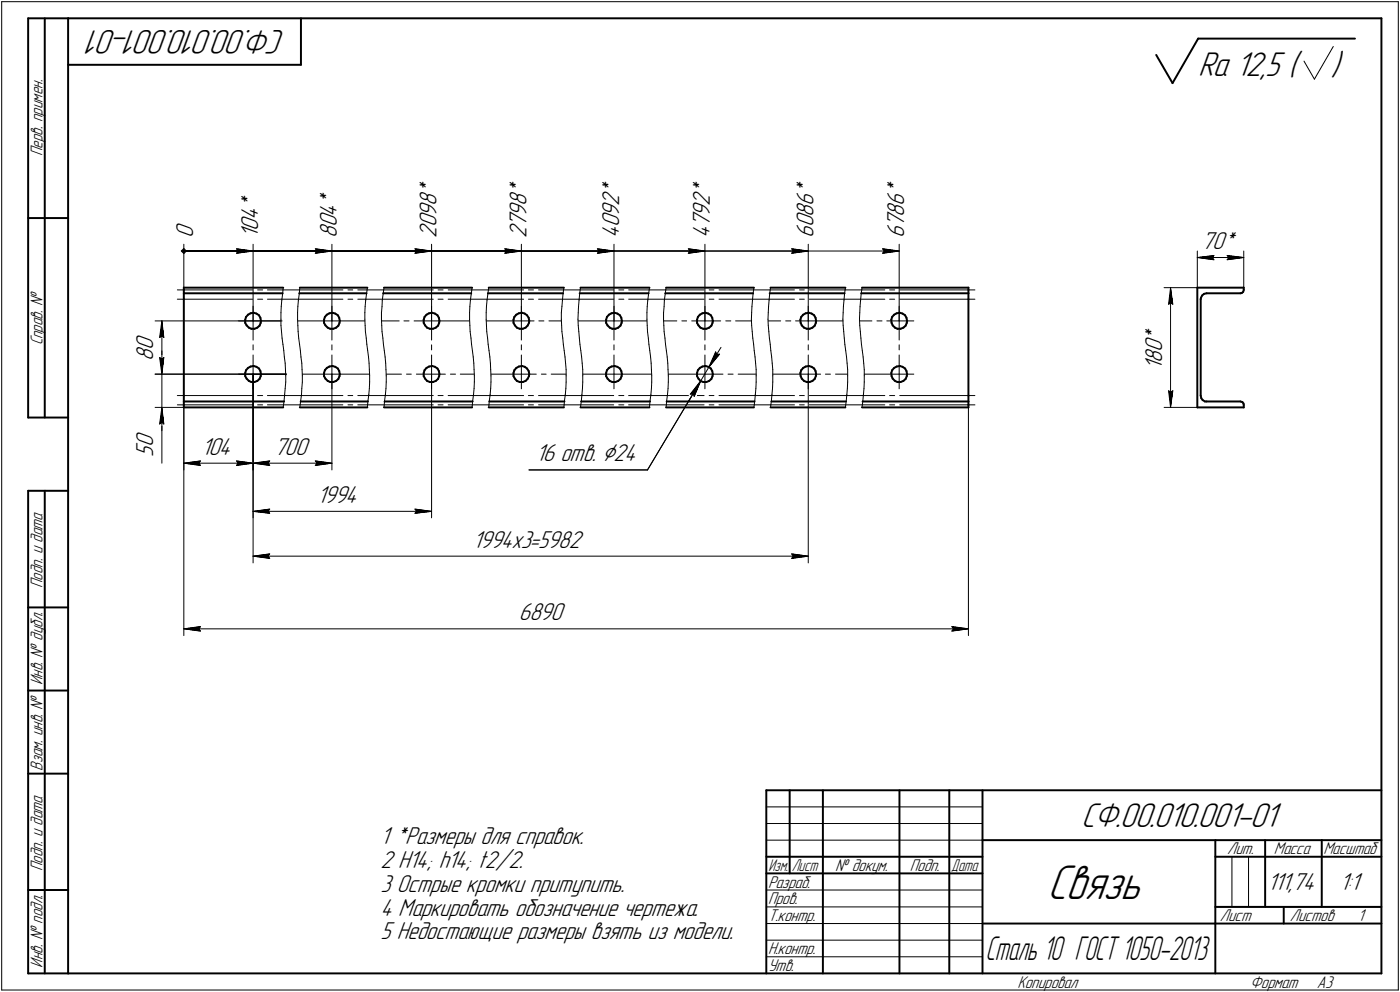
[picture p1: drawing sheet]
<svg xmlns="http://www.w3.org/2000/svg" width="421mm" height="298mm" viewBox="0 0 421 298" stroke-linecap="round" stroke-linejoin="round" font-family="sans-serif">
<defs><g id="words">
<text font-size="15.6" x="314.9" y="270.1">Связь</text>
<g font-size="10.9">
<text x="85.9" y="9" transform="rotate(-180 85.9 9)">СФ.00.010.001-01</text>
<text x="360.3" y="22.8">Ra 12,5 (</text>
<text x="400.3" y="22.8">)</text>
<text x="325.1" y="248.5">СФ.00.010.001-01</text>
</g>
<text font-size="10.6" x="296.4" y="288.5">Сталь 10 ГОСТ 1050-2013</text>
<g font-size="7.8">
<text x="131.3" y="58.7" transform="rotate(-90 131.3 58.7)">*</text>
<text x="158.3" y="58.7" transform="rotate(-90 158.3 58.7)">*</text>
<text x="186.2" y="58.7" transform="rotate(-90 186.2 58.7)">*</text>
<text x="213.5" y="58.7" transform="rotate(-90 213.5 58.7)">*</text>
<text x="244.6" y="58.7" transform="rotate(-90 244.6 58.7)">*</text>
<text x="272" y="58.7" transform="rotate(-90 272 58.7)">*</text>
<text x="77.6" y="62.9" transform="rotate(-90 77.6 62.9)">*</text>
<text x="101.4" y="65.1" transform="rotate(-90 101.4 65.1)">4</text>
<text x="101.4" y="61.9" transform="rotate(-90 101.4 61.9)">*</text>
<text x="131.3" y="65.1" transform="rotate(-90 131.3 65.1)">9</text>
<text x="131.3" y="61.9" transform="rotate(-90 131.3 61.9)">8</text>
<text x="158.3" y="65.1" transform="rotate(-90 158.3 65.1)">9</text>
<text x="158.3" y="61.9" transform="rotate(-90 158.3 61.9)">8</text>
<text x="186.2" y="65.1" transform="rotate(-90 186.2 65.1)">9</text>
<text x="186.2" y="61.9" transform="rotate(-90 186.2 61.9)">2</text>
<text x="213.5" y="65.1" transform="rotate(-90 213.5 65.1)">9</text>
<text x="213.5" y="61.9" transform="rotate(-90 213.5 61.9)">2</text>
<text x="244.6" y="65.1" transform="rotate(-90 244.6 65.1)">8</text>
<text x="244.6" y="61.9" transform="rotate(-90 244.6 61.9)">6</text>
<text x="272" y="65.1" transform="rotate(-90 272 65.1)">8</text>
<text x="272" y="61.9" transform="rotate(-90 272 61.9)">6</text>
<text x="58.1" y="71.4" transform="rotate(-90 58.1 71.4)">0</text>
<text x="77.6" y="71.4" transform="rotate(-90 77.6 71.4)">1</text>
<text x="77.6" y="69.3" transform="rotate(-90 77.6 69.3)">0</text>
<text x="77.6" y="66.1" transform="rotate(-90 77.6 66.1)">4</text>
<text x="101.4" y="71.4" transform="rotate(-90 101.4 71.4)">8</text>
<text x="101.4" y="68.2" transform="rotate(-90 101.4 68.2)">0</text>
<text x="131.3" y="71.4" transform="rotate(-90 131.3 71.4)">2</text>
<text x="131.3" y="68.2" transform="rotate(-90 131.3 68.2)">0</text>
<text x="158.3" y="71.4" transform="rotate(-90 158.3 71.4)">2</text>
<text x="158.3" y="68.2" transform="rotate(-90 158.3 68.2)">7</text>
<text x="186.2" y="71.4" transform="rotate(-90 186.2 71.4)">4</text>
<text x="186.2" y="68.2" transform="rotate(-90 186.2 68.2)">0</text>
<text x="213.5" y="71.4" transform="rotate(-90 213.5 71.4)">4</text>
<text x="213.5" y="68.2" transform="rotate(-90 213.5 68.2)">7</text>
<text x="244.6" y="71.4" transform="rotate(-90 244.6 71.4)">6</text>
<text x="244.6" y="68.2" transform="rotate(-90 244.6 68.2)">0</text>
<text x="272" y="71.4" transform="rotate(-90 272 71.4)">6</text>
<text x="272" y="68.2" transform="rotate(-90 272 68.2)">7</text>
<text x="361.4" y="74.9">70*</text>
<text x="46.1" y="105.3" transform="rotate(-90 46.1 105.3)">0</text>
<text x="349.5" y="105.9" transform="rotate(-90 349.5 105.9)">0</text>
<text x="349.5" y="102.7" transform="rotate(-90 349.5 102.7)">*</text>
<text x="46.1" y="108.5" transform="rotate(-90 46.1 108.5)">8</text>
<text x="349.5" y="111.1" transform="rotate(-90 349.5 111.1)">1</text>
<text x="349.5" y="109" transform="rotate(-90 349.5 109)">8</text>
<text x="46.1" y="137.2" transform="rotate(-90 46.1 137.2)">5</text>
<text x="46.1" y="134.4" transform="rotate(-90 46.1 134.4)">0</text>
<text x="60.6" y="136.7">104</text>
<text x="82.4" y="136.7">700</text>
<text x="161.1" y="138.6">16 отв. Ç24</text>
<text x="95.4" y="151.1">1994</text>
<text x="142.2" y="164.6">1994х3=5982</text>
<text x="156" y="186.4">6890</text>
<text x="114.5" y="253.7">1 *Размеры для справок.</text>
<text x="114.5" y="260.9">2 H14; h14; t2/2.</text>
<text x="114.5" y="268">3 Острые кромки притупить.</text>
<text x="381.2" y="267.5">111,74</text>
<text x="402.9" y="267.5">1:1</text>
<text x="114.5" y="275.1">4 Маркировать обозначение чертежа.</text>
<text x="114.5" y="282.3">5 Недостающие размеры взять из модели.</text>
</g>
<g font-size="5.4">
<text x="12.8" y="46.9" transform="rotate(-90 12.8 46.9)">Перв. примен.</text>
<text x="12.8" y="103.8" transform="rotate(-90 12.8 103.8)">Справ. №</text>
<text x="12.8" y="176.7" transform="rotate(-90 12.8 176.7)">Подп. и дата</text>
<text x="12.8" y="205.8" transform="rotate(-90 12.8 205.8)">Инв. № дубл.</text>
<text x="12.8" y="231.6" transform="rotate(-90 12.8 231.6)">Взам. инв. №</text>
<text x="369.1" y="256.8">Лит.</text>
<text x="383.1" y="256.8">Масса</text>
<text x="398" y="256.8">Масштаб</text>
<text x="12.8" y="261.7" transform="rotate(-90 12.8 261.7)">Подп. и дата</text>
<text x="251.2" y="261.8">№ докум.</text>
<text x="273.6" y="261.8">Подп.</text>
<text x="231" y="266.8">Разраб.</text>
<text x="231" y="271.8">Пров.</text>
<text x="231" y="276.8">Т.контр.</text>
<text x="366.9" y="276.8">Лист</text>
<text x="387.9" y="276.8">Листов</text>
<text x="408.4" y="276.8">1</text>
<text x="231" y="286.8">Н.контр.</text>
<text x="12.8" y="290.8" transform="rotate(-90 12.8 290.8)">Инв. № подл.</text>
<text x="231" y="291.8">Утв.</text>
<text x="306" y="296.8">Копировал</text>
<text x="376" y="296.8">Формат</text>
<text x="396" y="296.8">A3</text>
</g>
<g font-size="5.3">
<text x="231.1" y="261.8">Изм.</text>
<text x="238.1" y="261.8">Лист</text>
<text x="286.1" y="261.8">Дата</text>
</g>
</g></defs>
<g fill="none" stroke="#000" stroke-width=".59">
<path d="M8.5 5.5v120zM8.5 5.5h12zM13.5 5.5v120zM20.5 5.5v287zM20.5 5.5h395zM20.5 19.5h70zM90.5 5.5v14zM347.7 16.5l4.9 8.5zM360.3 11.6l-7.7 13.4zM360.3 11.6h47.2zM415.5 5.5v287zM8.5 65.5h12z"/>
<path d="M55.3 89.9v29zM55.3 86.4v.7zM55.3 88.1h29.7zM55.3 87.1v1zM55.3 86.4h29.9zM55.3 88.1v1.8zM73.7 96.1v.9zM73.7 97l.5 .8zM74 95.2l-.3 .9zM74.2 97.8l.6 .7zM74.6 94.6l.8-.5zM74.6 94.6l-.6 .6z"/>
<path d="M74.8 98.5l.8 .3zM75.4 94.1l.9-.1zM75.6 98.8h.9zM76.3 94l.8 .2zM76.5 98.8l.9-.3zM77.1 94.2l.8 .5zM77.4 98.5l.7-.6zM77.9 94.7l.4 .8zM78.3 95.5l.2 .9zM78.4 97l-.3 .9zM78.5 96.4l-.1 .6zM90 88.1h20.2z"/>
<path d="M90.2 86.4h20.3zM97.5 96.1v.9zM97.5 97l.4 .8zM97.7 95.2l-.2 .9zM97.9 97.8l.7 .7zM98.3 94.6l.8-.5zM98.3 94.6l-.6 .6zM98.6 98.5l.7 .3zM99.1 94.1l.9-.1zM99.3 98.8h.9zM100 94l.8 .2zM100.2 98.8l.9-.3z"/>
<path d="M100.8 94.2l.8 .5zM101.1 98.5l.7-.6zM101.6 94.7l.4 .8zM102 95.5l.2 .9zM102.1 97l-.3 .9zM102.2 96.4l-.1 .6zM115.2 88.1h26.5zM115.5 86.4h26.5zM127.4 96.1v.9zM127.4 97l.4 .8zM127.7 95.2l-.3 .9zM127.8 97.8l.6 .7z"/>
<path d="M128.3 94.6l.7-.5zM128.3 94.6l-.6 .6zM128.4 98.5l.9 .3zM129 94.1l1-.1zM129.3 98.8h.9zM130 94l.8 .2zM130.2 98.8l.9-.3zM130.8 94.2l.8 .5zM131.1 98.5l.6-.6zM131.6 94.7l.4 .8zM132 95.5l.2 .9zM132.1 97l-.4 .9z"/>
<path d="M132.2 96.4l-.1 .6zM146.7 88.1h22.6zM147 86.4h22.6zM154.4 96.1v.9zM154.4 97l.5 .8zM154.7 95.2l-.3 .9zM154.9 97.8l.5 .7zM155.3 94.6l.7-.5zM155.3 94.6l-.6 .6zM155.4 98.5l.9 .3zM156 94.1l1-.1zM156.3 98.8h.9z"/>
<path d="M157 94l.8 .2zM157.2 98.8l.9-.3zM157.8 94.2l.7 .5zM158.1 98.5l.6-.6zM158.5 94.7l.5 .8zM159 95.5l.2 .9zM159.1 97l-.4 .9zM159.2 96.4l-.1 .6zM174.3 88.1h20.8zM174.6 86.4h20.7zM182.3 96.1v.9zM182.3 97l.4 .8z"/>
<path d="M182.5 95.2l-.2 .9zM182.7 97.8l.7 .7zM183.1 94.6l.8-.5zM183.1 94.6l-.6 .6zM183.4 98.5l.7 .3zM183.9 94.1l.9-.1zM184.1 98.8h1zM184.8 94l.9 .2zM185.1 98.8l.8-.3zM185.7 94.2l.7 .5zM185.9 98.5l.7-.6zM186.4 94.7l.5 .8z"/>
<path d="M186.9 95.5l.1 .9zM186.9 97l-.3 .9zM187 96.4l-.1 .6zM200.1 88.1h26.4zM200.3 86.4h26.4zM209.6 96.1v.9zM209.6 97l.5 .8zM209.9 95.2l-.3 .9zM210.1 97.8l.6 .7zM210.5 94.6l.7-.5zM210.5 94.6l-.6 .6zM210.7 98.5l.8 .3z"/>
<path d="M211.2 94.1l1-.1zM211.5 98.8h.9zM212.2 94l.8 .2zM212.4 98.8l.9-.3zM213 94.2l.8 .5zM213.3 98.5l.7-.6zM213.8 94.7l.4 .8zM214.2 95.5l.2 .9zM214.3 97l-.3 .9zM214.4 96.4l-.1 .6zM231.5 88.1h22.5zM231.7 86.4h22.6z"/>
<path d="M240.7 96.1l.1 .9zM240.8 97l.3 .8zM241 95.2l-.3 .9zM241.1 97.8l.7 .7zM241.6 94.6l.7-.5zM241.6 94.6l-.6 .6zM241.8 98.5l.9 .3zM242.3 94.1l.9-.1zM242.7 98.8h.8zM243.2 94l.9 .2zM243.5 98.8l.8-.3zM244.1 94.2l.8 .5z"/>
<path d="M244.3 98.5l.7-.6zM244.9 94.7l.4 .8zM245.3 95.5l.1 .9zM245.4 97l-.4 .9zM245.4 96.4v.6zM259 88.1h32.3zM259.2 86.4h32.1zM268.1 96.1v.9zM268.1 97l.4 .8zM268.3 95.2l-.2 .9zM268.5 97.8l.7 .7zM268.9 94.6l.8-.5z"/>
<path d="M268.9 94.6l-.6 .6zM269.2 98.5l.7 .3zM269.7 94.1l.9-.1zM269.9 98.8h.9zM270.6 94l.8 .2zM270.8 98.8l.9-.3zM271.4 94.2l.8 .5zM271.7 98.5l.7-.6zM272.2 94.7l.4 .8zM272.6 95.5l.2 .9zM272.7 97l-.3 .9zM272.8 96.4l-.1 .6z"/>
<path d="M291.3 87.1v1zM291.3 89.9v29zM291.3 88.1v1.8zM291.3 86.4v.7zM360.1 86.4v36zM360.1 86.4h14zM361.1 89.9v29zM361.2 89.5l-.1 .4zM361.5 88.8l.6-.5zM361.5 88.8l-.3 .7zM362.1 88.3l.8-.2zM362.9 88.1h10.1z"/>
<path d="M373 88.1h.5zM373.5 88.1l.4-.4zM374.1 86.4v.7zM374.1 87.1l-.2 .6zM55.3 118.9v1.7zM73.7 112.1v.9zM73.7 113l.5 .8zM74 111.3l-.3 .8zM74.2 113.8l.6 .7zM74.6 110.6l.8-.4zM74.6 110.6l-.6 .7zM74.8 114.5l.8 .3z"/>
<path d="M75.4 110.2l.9-.2zM75.6 114.8h.9zM76.3 110l.8 .2zM76.5 114.8l.9-.3zM77.1 110.2l.8 .5zM77.4 114.5l.7-.6zM77.9 110.7l.4 .8zM78.3 111.5l.2 .9zM78.4 113l-.3 .9zM78.5 112.4l-.1 .6zM97.5 112.1v.9zM97.5 113l.4 .8z"/>
<path d="M97.7 111.3l-.2 .8zM97.9 113.8l.7 .7zM98.3 110.6l.8-.4zM98.3 110.6l-.6 .7zM98.6 114.5l.7 .3zM99.1 110.2l.9-.2zM99.3 114.8h.9zM100 110l.8 .2zM100.2 114.8l.9-.3zM100.8 110.2l.8 .5zM101.1 114.5l.7-.6zM101.6 110.7l.4 .8z"/>
<path d="M102 111.5l.2 .9zM102.1 113l-.3 .9zM102.2 112.4l-.1 .6zM127.4 112.1v.9zM127.4 113l.4 .8zM127.7 111.3l-.3 .8zM127.8 113.8l.6 .7zM128.3 110.6l.7-.4zM128.3 110.6l-.6 .7zM128.4 114.5l.9 .3zM129 110.2l1-.2zM129.3 114.8h.9z"/>
<path d="M130 110l.8 .2zM130.2 114.8l.9-.3zM130.8 110.2l.8 .5zM131.1 114.5l.6-.6zM131.6 110.7l.4 .8zM132 111.5l.2 .9zM132.1 113l-.4 .9zM132.2 112.4l-.1 .6zM154.4 112.1v.9zM154.4 113l.5 .8zM154.7 111.3l-.3 .8zM154.9 113.8l.5 .7z"/>
<path d="M155.3 110.6l.7-.4zM155.3 110.6l-.6 .7zM155.4 114.5l.9 .3zM156 110.2l1-.2zM156.3 114.8h.9zM157 110l.8 .2zM157.2 114.8l.9-.3zM157.8 110.2l.7 .5zM158.1 114.5l.6-.6zM158.5 110.7l.5 .8zM159 111.5l.2 .9zM159.1 113l-.4 .9z"/>
<path d="M159.2 112.4l-.1 .6zM182.3 112.1v.9zM182.3 113l.4 .8zM182.5 111.3l-.2 .8zM182.7 113.8l.7 .7zM183.1 110.6l.8-.4zM183.1 110.6l-.6 .7zM183.4 114.5l.7 .3zM183.9 110.2l.9-.2zM184.1 114.8h1zM184.8 110l.9 .2zM185.1 114.8l.8-.3z"/>
<path d="M185.7 110.2l.7 .5zM185.9 114.5l.7-.6zM186.4 110.7l.5 .8zM186.9 111.5l.1 .9zM186.9 113l-.3 .9zM187 112.4l-.1 .6zM209.6 112.1v.9zM209.6 113l.5 .8zM209.9 111.3l-.3 .8zM210.1 113.8l.6 .7zM210.5 110.6l.7-.4zM210.5 110.6l-.6 .7z"/>
<path d="M210.7 114.5l.8 .3zM211.2 110.2l1-.2zM211.5 114.8h.9zM212.2 110l.8 .2zM212.4 114.8l.9-.3zM213 110.2l.8 .5zM213.3 114.5l.7-.6zM213.8 110.7l.4 .8zM214.2 111.5l.2 .9zM214.3 113l-.3 .9zM214.4 112.4l-.1 .6zM240.7 112.1l.1 .9z"/>
<path d="M240.8 113l.3 .8zM241 111.3l-.3 .8zM241.1 113.8l.7 .7zM241.6 110.6l.7-.4zM241.6 110.6l-.6 .7zM241.8 114.5l.9 .3zM242.3 110.2l.9-.2zM242.7 114.8h.8zM243.2 110l.9 .2zM243.5 114.8l.8-.3zM244.1 110.2l.8 .5zM244.3 114.5l.7-.6z"/>
<path d="M244.9 110.7l.4 .8zM245.3 111.5l.1 .9zM245.4 113l-.4 .9zM245.4 112.4v.6zM268.1 112.1v.9zM268.1 113l.4 .8zM268.3 111.3l-.2 .8zM268.5 113.8l.7 .7zM268.9 110.6l.8-.4zM268.9 110.6l-.6 .7zM269.2 114.5l.7 .3zM269.7 110.2l.9-.2z"/>
<path d="M269.9 114.8h.9zM270.6 110l.8 .2zM270.8 114.8l.9-.3zM271.4 110.2l.8 .5zM271.7 114.5l.7-.6zM272.2 110.7l.4 .8zM272.6 111.5l.2 .9zM272.7 113l-.3 .9zM272.8 112.4l-.1 .6zM291.3 118.9v1.7zM361.1 118.9l.2 .7zM361.3 119.6l.4 .6z"/>
<path d="M8.5 125.5h12zM55.3 122.4h29.9zM55.3 121.7v.7zM55.3 120.6h30.1zM55.3 120.6v1.1zM90.2 122.4h20.3zM90.4 120.6h20.3zM115.5 122.4h26.5zM115.7 120.6h26.5zM147 122.4h22.6zM147.2 120.6h22.6zM174.6 122.4h20.7z"/>
<path d="M174.8 120.6h20.7zM200.3 122.4h26.4zM200.5 120.6h26.4zM231.7 122.4h22.6zM232 120.6h22.4zM259.2 122.4h32.1zM259.4 120.6h31.9zM291.3 121.7v.7zM291.3 120.6v1.1zM360.1 122.4h14zM361.7 120.2l.7 .4zM362.4 120.6h.5z"/>
<path d="M362.9 120.6h10.1zM373 120.6l.6 .2zM373.6 120.8l.4 .4zM374 121.2l.1 .5zM374.1 121.7v.7zM8.5 147.5v145zM8.5 147.5h12zM13.5 147.5v145zM8.5 182.5h12zM8.5 207.5h12zM8.5 232.5h12zM230.5 237.5h185z"/>
<path d="M230.5 237.5v55zM237.5 237.5v25zM247.5 237.5v55zM270.5 237.5v55zM285.5 237.5v55zM295.5 237.5v55zM230.5 257.5h65zM295.5 252.5h120zM365.5 252.5v40zM365.5 257.5h15zM380.5 252.5v20zM380.5 257.5h35z"/>
<path d="M397.5 252.5v20zM8.5 267.5h12zM230.5 262.5h65zM295.5 277.5h70zM365.5 277.5h50zM365.5 272.5h50zM386.1 272.5v5zM8.5 292.5h12zM20.5 292.5h395z"/>
</g>
<g fill="none" stroke="#000" stroke-width=".3">
<path d="M.5 .5v297zM.5 .5h420zM392.2 18.4l3.1 5.4zM401 14l-5.7 9.8zM420.5 .5v297zM54.5 75.4l.8-.7zM54.5 75.4l.8 .8zM54.8 75.4l.5 .5zM55 75.4l.3 .3zM55.3 73.4v13zM55.3 75.2l.2 .2zM55.3 75.2l-.3 .2z"/>
<path d="M55.3 75.7l.2-.3zM55.3 74.9l.5 .5zM55.3 74.9l-.5 .5zM55.3 74.7l.7 .7zM55.3 76.2l.7-.8zM55.3 75.4h20.8zM55.3 75.4h44.5zM55.3 75.4h74.5zM55.3 75.4h101.5zM55.3 75.4h129.4zM55.3 75.4h156.7zM55.3 75.4h187.8z"/>
<path d="M55.3 75.4h215.1zM55.5 75.4h.3zM55.8 75.4l-.5 .5zM55.8 75.4h.2zM71.1 76.1l5-.7zM71.1 74.8l.5 .6zM71.1 74.8l5 .6zM71.6 75.4l-.5 .7zM76.1 73.4v23zM94.8 76.1l5-.7zM94.8 74.8l.5 .6zM94.8 74.8l5 .6z"/>
<path d="M95.3 75.4l-.5 .7zM99.8 73.4v23zM124.8 76.1l5-.7zM124.8 74.8l.5 .6zM124.8 74.8l5 .6zM125.3 75.4l-.5 .7zM129.8 73.4v23zM151.8 76.1l5-.7zM151.8 74.8l.5 .6zM151.8 74.8l5 .6zM152.3 75.4l-.5 .7zM156.8 73.4v23z"/>
<path d="M179.7 76.1l5-.7zM179.7 74.8l.5 .6zM179.7 74.8l5 .6zM180.2 75.4l-.5 .7zM184.7 73.4v23zM207 76.1l5-.7zM207 74.8l.5 .6zM207 74.8l5 .6zM207.5 75.4l-.5 .7zM212 73.4v23zM238.1 76.1l5-.7zM238.1 74.8l.5 .6z"/>
<path d="M238.1 74.8l5 .6zM238.6 75.4l-.5 .7zM243.1 73.4v23zM265.4 76.1l5-.7zM265.4 74.8l.5 .6zM265.4 74.8l5 .6zM265.9 75.4l-.5 .7zM270.4 73.4v23zM360.1 75.4v11zM360.1 77.4l5-.6zM360.1 77.4l5 .7zM360.1 77.4h14z"/>
<path d="M364.6 77.4l.5 .7zM365.1 76.8l-.5 .6zM369.1 78.1l5-.7zM369.1 76.8l.5 .6zM369.1 76.8l5 .6zM369.6 77.4l-.5 .7zM374.1 75.4v11zM46.7 96.4h38.1zM48.7 96.4l.6 5zM48.7 96.4l-.7 5zM48.7 96.4v16zM53.3 87.1h22.6z"/>
<path d="M53.3 89.9h22.6zM71.7 96.4h4.4zM76.1 96.4v5.8zM76.1 92v4.4zM76.1 96.4h8.4zM77.5 87.1h1.5zM77.5 89.9h1.5zM80.4 87.1h4.7zM80.4 89.9h4.4zM84.5 97.8l.2 1.9zM84.5 95.9v1.9zM84.5 94v1.9z"/>
<path d="M84.6 92.1l-.1 1.9zM84.7 99.7l.1 1.9zM84.8 89.9h4.9zM84.8 90.2l-.2 1.9zM85 88.3l-.2 1.9zM85.1 87.1h5zM85.2 86.4l-.2 1.9zM89.5 96.4h10.3zM89.5 94v1.9zM89.5 95.9l.1 1.9zM89.6 92.1l-.1 1.9zM89.6 97.8l.1 1.9z"/>
<path d="M89.7 99.7l.1 1.9zM89.7 89.9h13.4zM89.7 90.2l-.1 1.9zM90 88.3l-.3 1.9zM90.1 87.1h13zM90.2 86.4l-.2 1.9zM99.8 96.4v5.8zM99.8 92v4.4zM99.8 96.4h9.9zM104.6 87.1h1.5zM104.6 89.9h1.5zM107.6 87.1h2.8z"/>
<path d="M107.6 89.9h2.5zM109.7 95.9l.1 1.9zM109.7 94v1.9zM109.8 97.8l.1 1.9zM109.8 92.1l-.1 1.9zM109.9 99.7l.3 1.9zM110 90.2l-.2 1.9zM110.1 89.9h5zM110.2 88.3l-.2 1.9zM110.4 87.1h5zM110.5 86.4l-.3 1.9zM114.7 96.4h5.4z"/>
<path d="M114.7 94v1.9zM114.7 95.9l.1 1.9zM114.8 97.8l.1 1.9zM114.9 92.1l-.2 1.9zM114.9 99.7l.2 1.9zM115 90.2l-.1 1.9zM115.1 89.9h15.2zM115.2 88.3l-.2 1.9zM115.4 87.1h14.9zM115.5 86.4l-.3 1.9zM121.5 96.4h1.5zM124.5 96.4h5.3z"/>
<path d="M129.8 96.4v5.8zM129.8 92v4.4zM129.8 96.4h11.4zM131.7 87.1h1.6zM131.7 89.9h1.6zM134.8 87.1h7zM134.8 89.9h6.8zM141.2 95.9l.1 1.9zM141.2 94v1.9zM141.3 97.8l.1 1.9zM141.3 92.1l-.1 1.9zM141.4 99.7l.2 1.9z"/>
<path d="M141.5 90.2l-.2 1.9zM141.6 89.9h5zM141.7 88.3l-.2 1.9zM141.8 87.1h5.1zM142 86.4l-.3 1.9zM146.2 96.4h10.6zM146.2 94v1.9zM146.2 95.9l.1 1.9zM146.3 92.1l-.1 1.9zM146.3 97.8l.1 1.9zM146.4 99.7l.2 1.9zM146.5 90.2l-.2 1.9z"/>
<path d="M146.6 89.9h10.9zM146.7 88.3l-.2 1.9zM146.9 87.1h10.6zM147 86.4l-.3 1.9zM156.8 96.4v5.8zM156.8 92v4.4zM156.8 96.4h3.8zM158.9 87.1h1.5zM158.9 89.9h1.5zM162 87.1h7.5zM162 89.9h7.2zM162.1 96.4h1.5z"/>
<path d="M165.1 96.4h3.7zM168.8 95.9l.1 1.9zM168.8 94v1.9zM168.9 97.8l.1 1.9zM169 99.7l.2 1.9zM169 92.1l-.2 1.9zM169.2 89.9h5zM169.2 90.2l-.2 1.9zM169.3 88.3l-.1 1.9zM169.5 87.1h5zM169.6 86.4l-.3 1.9zM173.8 95.9l.1 1.9z"/>
<path d="M173.9 96.4h10.8zM173.9 94l-.1 1.9zM173.9 97.8l.2 1.9zM174 92.1l-.1 1.9zM174.1 99.7l.1 1.9zM174.2 89.9h10.4zM174.2 90.2l-.2 1.9zM174.3 88.3l-.1 1.9zM174.5 87.1h10.1zM174.6 86.4l-.3 1.9zM184.7 96.4v5.8zM184.7 92v4.4z"/>
<path d="M184.7 96.4h9.9zM186.1 87.1h1.5zM186.1 89.9h1.5zM189.1 87.1h6.1zM189.1 89.9h5.8zM194.6 95.9v1.9zM194.6 94v1.9zM194.6 97.8l.1 1.9zM194.6 92.1v1.9zM194.7 99.7l.3 1.9zM194.8 90.2l-.2 1.9zM194.9 89.9h5z"/>
<path d="M195.1 88.3l-.3 1.9zM195.2 87.1h5zM195.3 86.4l-.2 1.9zM199.6 96.4h3.9zM199.6 94v1.9zM199.6 95.9v1.9zM199.6 97.8l.1 1.9zM199.7 92.1l-.1 1.9zM199.7 99.7l.3 1.9zM199.8 90.2l-.1 1.9zM199.9 89.9h11.9zM200.1 88.3l-.3 1.9z"/>
<path d="M200.2 87.1h11.6zM200.3 86.4l-.2 1.9zM205.1 96.4h1.4zM208 96.4h4zM212 96.4v5.8zM212 92v4.4zM212 96.4h4.7zM213.3 87.1h1.4zM213.3 89.9h1.4zM216.2 87.1h10.5zM216.2 89.9h10.1zM218.3 96.4h1.5z"/>
<path d="M221.2 96.4h4.9zM226 95.9l.1 1.9zM226.1 97.8l.1 1.9zM226.1 94l-.1 1.9zM226.1 92.1v1.9zM226.2 99.7l.2 1.9zM226.3 89.9h5zM226.3 90.2l-.2 1.9zM226.5 88.3l-.2 1.9zM226.7 87.1h4.9zM226.7 86.4l-.2 1.9zM231 95.9l.1 1.9z"/>
<path d="M231.1 96.4h3.7zM231.1 94l-.1 1.9zM231.1 97.8l.1 1.9zM231.1 92.1v1.9zM231.2 99.7l.2 1.9zM231.3 89.9h7.6zM231.3 90.2l-.2 1.9zM231.5 88.3l-.2 1.9zM231.6 87.1h7.3zM231.7 86.4l-.2 1.9zM236.3 96.4h1.5zM239.3 96.4h3.8z"/>
<path d="M240.5 87.1h1.4zM240.5 89.9h1.4zM243.1 96.4v5.8zM243.1 92v4.4zM243.1 96.4h10.5zM243.4 87.1h10.8zM243.4 89.9h10.4zM253.5 95.9l.1 1.9zM253.6 97.8l.1 1.9zM253.6 94l-.1 1.9zM253.7 92.1l-.1 1.9zM253.7 99.7l.2 1.9z"/>
<path d="M253.8 89.9h5zM253.8 90.2l-.1 1.9zM254 88.3l-.2 1.9zM254.2 87.1h5zM254.3 86.4l-.3 1.9zM258.5 95.9l.1 1.9zM258.6 96.4h3.6zM258.6 94l-.1 1.9zM258.6 97.8l.1 1.9zM258.7 92.1l-.1 1.9zM258.7 99.7l.2 1.9zM258.8 89.9h7.3z"/>
<path d="M258.8 90.2l-.1 1.9zM259 88.3l-.2 1.9zM259.2 87.1h6.9zM259.2 86.4l-.2 1.9zM263.7 96.4h1.6zM266.7 96.4h3.7zM267.5 87.1h1.6zM267.5 89.9h1.6zM270.4 96.4v5.8zM270.4 92v4.4zM270.4 96.4h4.4zM270.6 87.1h22.6z"/>
<path d="M270.6 89.9h22.6zM350.1 86.4h10zM351.5 91.4l.5-.5zM352 86.4l.7 5zM352 90.9l.7 .5zM352 86.4l-.5 5zM352 86.4v36zM46.7 112.4h39.5zM48 107.4l.7 .5zM48 107.4l.7 5zM48 101.4l.7-.5zM48.7 107.9l.6-.5z"/>
<path d="M48.7 105.4v7zM48.7 112.4v10zM48.7 100.9l.6 .5zM49.3 107.4l-.6 5zM53.3 118.9h22.6zM71.7 112.4h4.4zM76.1 112.4v4.4zM76.1 106.7v5.7zM76.1 103.6v1.6zM76.1 112.4h9.8zM76.1 112.4v28.8zM76.1 112.4v43.2z"/>
<path d="M76.1 112.4v56.8zM77.5 118.9h1.5zM80.4 118.9h5.2zM84.8 101.6l.3 1.9zM85.1 103.5l.2 1.8zM85.3 105.3l.2 2zM85.5 107.3l.3 1.8zM85.6 118.9h5zM85.6 118.6l-.2 1.9zM85.8 116.8l-.2 1.8zM85.8 109.1l.1 2zM85.9 111.1v1.8z"/>
<path d="M85.9 114.8l-.1 2zM85.9 112.9v1.9zM89.8 101.6l.3 1.9zM90.1 103.5l.2 1.8zM90.3 105.3l.2 2zM90.5 107.3l.3 1.8zM90.6 118.9h12.5zM90.7 118.6l-.3 1.9zM90.8 109.1v2zM90.8 116.8l-.1 1.8zM90.8 111.1l.1 1.8zM90.9 112.4h8.9z"/>
<path d="M90.9 112.9v1.9zM90.9 114.8l-.1 2zM99.8 112.4v4.4zM99.8 106.7v5.7zM99.8 103.6v1.6zM99.8 112.4h11.4zM99.8 112.4v28.8zM104.6 118.9h1.5zM107.6 118.9h3.3zM110.2 101.6l.1 1.9zM110.3 103.5l.3 1.8zM110.6 105.3l.2 2z"/>
<path d="M110.8 107.3l.2 1.8zM110.9 118.9h5zM110.9 118.6l-.2 1.9zM111 109.1l.1 2zM111.1 116.8l-.2 1.8zM111.1 111.1l.1 1.8zM111.2 114.8l-.1 2zM111.2 112.9v1.9zM115.1 101.6l.2 1.9zM115.3 103.5l.3 1.8zM115.6 105.3l.2 2zM115.8 107.3l.2 1.8z"/>
<path d="M115.9 118.9h14.4zM115.9 118.6l-.2 1.9zM116 109.1l.1 2zM116.1 111.1l.1 1.8zM116.1 116.8l-.2 1.8zM116.2 112.4h4.5zM116.2 112.9v1.9zM116.2 114.8l-.1 2zM122.3 112.4h1.4zM125.2 112.4h4.6zM129.8 112.4v4.4zM129.8 106.7v5.7z"/>
<path d="M129.8 103.6v1.6zM129.8 112.4h4.1zM129.8 112.4v43.2zM131.7 118.9h1.6zM134.8 118.9h7.5zM135.5 112.4h1.5zM138.4 112.4h4.3zM141.6 101.6l.2 1.9zM141.8 103.5l.3 1.8zM142.1 105.3l.2 2zM142.3 118.9h5.1zM142.3 107.3l.2 1.8z"/>
<path d="M142.4 118.6l-.2 1.9zM142.5 109.1l.1 2zM142.6 116.8l-.2 1.8zM142.6 111.1l.1 1.8zM142.7 114.8l-.1 2zM142.7 112.9v1.9zM146.6 101.6l.2 1.9zM146.8 103.5l.3 1.8zM147.1 105.3l.2 2zM147.3 107.3l.2 1.8zM147.4 118.9h10.1zM147.4 118.6l-.2 1.9z"/>
<path d="M147.5 109.1l.1 2zM147.6 111.1l.1 1.8zM147.6 116.8l-.2 1.8zM147.7 112.4h9.1zM147.7 112.9v1.9zM147.7 114.8l-.1 2zM156.8 112.4v4.4zM156.8 106.7v5.7zM156.8 103.6v1.6zM156.8 112.4h4.5zM158.9 118.9h1.5zM162 118.9h8z"/>
<path d="M162.8 112.4h1.5zM165.8 112.4h4.5zM169.2 101.6l.2 1.9zM169.4 103.5l.3 1.8zM169.7 105.3l.2 2zM169.9 107.3l.2 1.8zM170 118.9h5zM170 118.6l-.2 1.9zM170.1 109.1l.2 2zM170.2 116.8l-.2 1.8zM170.3 114.8l-.1 2zM170.3 112.9v1.9z"/>
<path d="M170.3 111.1v1.8zM174.2 101.6l.2 1.9zM174.4 103.5l.3 1.8zM174.7 105.3l.2 2zM174.9 107.3l.2 1.8zM175 118.9h9.6zM175 118.6l-.2 1.9zM175.1 109.1l.2 2zM175.2 116.8l-.2 1.8zM175.3 112.4h9.4zM175.3 111.1v1.8zM175.3 112.9v1.9z"/>
<path d="M175.3 114.8l-.1 2zM184.7 112.4v4.4zM184.7 106.7v5.7zM184.7 103.6v1.6zM184.7 112.4h11.3zM186.1 118.9h1.5zM189.1 118.9h6.6zM195 101.6l.2 1.9zM195.2 103.5l.2 1.8zM195.4 105.3l.3 2zM195.7 118.9h5zM195.7 107.3l.1 1.8z"/>
<path d="M195.7 118.6l-.2 1.9zM195.8 109.1l.1 2zM195.9 116.8l-.2 1.8zM195.9 111.1l.1 1.8zM196 114.8l-.1 2zM196 112.9v1.9zM200 101.6l.2 1.9zM200.2 103.5l.2 1.8zM200.4 105.3l.3 2zM200.7 107.3l.1 1.8zM200.7 118.9h11.1zM200.7 118.6l-.2 1.9z"/>
<path d="M200.8 109.1l.1 2zM200.9 111.1l.1 1.8zM200.9 116.8l-.2 1.8zM201 112.4h11zM201 112.9v1.9zM201 114.8l-.1 2zM207.6 118.4h.8zM208.4 118.4l.4 .7zM210.7 114.5l-16 26.7zM210.7 114.5l-3.1 3.9zM210.7 114.5l-1.9 4.6zM210.7 114.5l-3.5 6z"/>
<path d="M212 112.4v4.4zM212 106.7v5.7zM212 103.6v1.6zM212 112.4h5.4zM213.2 110.3l-2.5 4.2zM213.3 118.9h1.4zM215.2 105.7l.4 .8zM215.2 105.7l-2 4.6zM215.6 106.5l.8-.1zM216.2 118.9h11zM216.4 106.4l-3.2 3.9zM216.8 104.4l-3.6 5.9z"/>
<path d="M218.9 112.4h1.6zM222 112.4h5.4zM226.4 101.6l.3 1.9zM226.7 103.5l.1 1.8zM226.8 105.3l.3 2zM227.1 107.3l.1 1.8zM227.2 118.9h5zM227.2 118.6l-.2 1.9zM227.2 109.1l.2 2zM227.3 116.8l-.1 1.8zM227.4 114.8l-.1 2zM227.4 112.9v1.9z"/>
<path d="M227.4 111.1v1.8zM231.4 101.6l.2 1.9zM231.6 103.5l.2 1.8zM231.8 105.3l.3 2zM232.1 107.3l.1 1.8zM232.2 118.9h6.7zM232.2 118.6l-.2 1.9zM232.2 109.1l.2 2zM232.3 116.8l-.1 1.8zM232.4 112.4h10.7zM232.4 111.1v1.8zM232.4 112.9v1.9z"/>
<path d="M232.4 114.8l-.1 2zM240.5 118.9h1.4zM243.1 112.4v4.4zM243.1 106.7v5.7zM243.1 103.6v1.6zM243.1 112.4h3.7zM243.1 112.4v56.8zM243.4 118.9h11.3zM248.2 112.4h1.6zM251.3 112.4h3.6zM253.9 101.6l.2 1.9zM254.1 103.5l.2 1.8z"/>
<path d="M254.3 105.3l.3 2zM254.6 107.3l.2 1.8zM254.7 118.9h5zM254.7 118.6l-.2 1.9zM254.8 109.1l.1 2zM254.8 116.8l-.1 1.8zM254.9 114.8l-.1 2zM254.9 112.9v1.9zM254.9 111.1v1.8zM258.9 101.6l.2 1.9zM259.1 103.5l.2 1.8zM259.3 105.3l.3 2z"/>
<path d="M259.6 107.3l.2 1.8zM259.7 118.9h6.4zM259.7 118.6l-.2 1.9zM259.8 109.1l.1 2zM259.8 116.8l-.1 1.8zM259.9 112.4h10.5zM259.9 111.1v1.8zM259.9 112.9v1.9zM259.9 114.8l-.1 2zM267.5 118.9h1.6zM270.4 112.4v4.4zM270.4 106.7v5.7z"/>
<path d="M270.4 103.6v1.6zM270.4 112.4h4.4zM270.6 118.9h22.6zM351.5 117.4l.5 5zM351.5 117.4l.5 .5zM352 117.9l.7-.5zM352.7 117.4l-.7 5zM46.7 122.4h8.6zM48 127.4l.7-.5zM48.7 122.4v5zM48.7 127.4v11.8zM48.7 122.4l-.7 5z"/>
<path d="M48.7 126.9l.6 .5zM48.7 122.4l.6 5zM48.7 122.4v7.1zM53.3 121.7h22.6zM55.3 122.4v68.6zM55.3 122.4v18.8zM55.3 139.2l5-.7zM55.3 139.2l5 .7zM55.3 139.2h20.8zM59.8 139.2l.5 .7zM60.3 138.5l-.5 .7zM71.1 139.9l5-.7z"/>
<path d="M71.1 138.5l.5 .7zM71.1 138.5l5 .7zM71.6 139.2l-.5 .7zM76.1 139.2l5-.7zM76.1 139.2l5 .7zM76.1 139.2h23.7zM77.5 121.7h1.5zM80.4 121.7h4.9zM80.6 139.2l.5 .7zM81.1 138.5l-.5 .7zM85.3 121.7h5zM85.4 120.5l-.2 1.9z"/>
<path d="M90.3 121.7h12.8zM90.4 120.5l-.2 1.9zM94.8 139.9l5-.7zM94.8 138.5l.5 .7zM94.8 138.5l5 .7zM95.3 139.2l-.5 .7zM104.6 121.7h1.5zM107.6 121.7h3zM110.6 121.7h5zM110.7 120.5l-.2 1.9zM115.6 121.7h14.7zM115.7 120.5l-.2 1.9z"/>
<path d="M131.7 121.7h1.6zM134.8 121.7h7.3zM142.1 121.7h5zM142.2 120.5l-.2 1.9zM147.1 121.7h10.4zM147.2 120.5l-.2 1.9zM158.9 121.7h1.5zM162 121.7h7.7zM169.7 121.7h5zM169.8 120.5l-.2 1.9zM174.7 121.7h9.9zM174.8 120.5l-.2 1.9z"/>
<path d="M186.1 121.7h1.5zM189.1 121.7h6.3zM195.4 121.7h5zM195.5 120.5l-.2 1.9zM200.4 121.7h11.4zM200.5 120.5l-.2 1.9zM213.3 121.7h1.4zM216.2 121.7h10.6zM226.8 121.7h5zM227 120.5l-.3 1.9zM231.8 121.7h7.1zM232 120.5l-.3 1.9z"/>
<path d="M240.5 121.7h1.4zM243.4 121.7h10.9zM254.3 121.7h5zM254.5 120.5l-.2 1.9zM259.3 121.7h6.8zM259.5 120.5l-.3 1.9zM267.5 121.7h1.6zM270.6 121.7h22.6zM291.3 122.4v68.6zM350.1 122.4h10zM76.1 153.7l5-.7zM76.1 153.7l5 .6z"/>
<path d="M76.1 153.7h53.7zM80.6 153.7l.5 .6zM81.1 153l-.5 .7zM124.8 154.3l5-.6zM124.8 153l.5 .7zM124.8 153l5 .7zM125.3 153.7l-.5 .6zM159.1 141.2h35.6zM76.1 167.1l5-.6zM76.1 167.1l5 .7zM76.1 167.1h167zM80.6 167.1l.5 .7z"/>
<path d="M81.1 166.5l-.5 .6zM238.1 167.8l5-.7zM238.1 166.5l.5 .6zM238.1 166.5l5 .6zM238.6 167.1l-.5 .7zM55.3 189l5-.7zM55.3 189l5 .7zM55.3 189h236zM59.8 189l.5 .7zM60.3 188.3l-.5 .7zM286.3 189.7l5-.7zM286.3 188.3l.5 .7z"/>
<path d="M286.3 188.3l5 .7zM286.8 189l-.5 .7zM230.5 247.5h65zM230.5 252.5h65zM230.5 242.5h65zM370.5 257.5v15zM375.5 257.5v15zM230.5 267.5h65zM230.5 272.5h65zM230.5 277.5h65zM.5 297.5h420zM230.5 282.5h65z"/>
<path d="M230.5 287.5h65z"/>
</g>
<g fill="#fff" stroke="#fff" stroke-width=".3">
<path d="M156 180.8h14.6zM156 180.9h14.6zM156 181h14.6zM156 181.1h14.6zM156 181.2h14.6zM156 181.3h14.6zM156 181.4h14.6zM156 181.4h14.6zM156 181.5h14.6zM156 181.6h14.6zM156 181.7h14.6zM156 181.8h14.6zM156 181.9h14.6zM156 181.9h14.6zM156 182h14.6zM156 182.1h14.6zM156 182.2h14.6zM156 182.3h14.6zM156 182.4h14.6zM156 182.5h14.6zM156 182.5h14.6zM156 182.6h14.6zM156 182.7h14.6zM156 182.8h14.6zM156 182.9h14.6zM156 183h14.6zM156 183h14.6zM156 183.1h14.6zM156 183.2h14.6zM156 183.3h14.6zM156 183.4h14.6zM156 183.5h14.6zM156 183.6h14.6zM156 183.6h14.6zM156 183.7h14.6zM156 183.8h14.6zM156 183.9h14.6zM156 184h14.6zM156 184.1h14.6zM156 184.1h14.6zM156 184.2h14.6zM156 184.3h14.6zM156 184.4h14.6zM156 184.5h14.6zM156 184.6h14.6zM156 184.7h14.6zM156 184.7h14.6zM156 184.8h14.6zM156 184.9h14.6zM156 185h14.6zM156 185.1h14.6zM156 185.2h14.6zM156 185.3h14.6zM156 185.3h14.6zM156 185.4h14.6zM156 185.5h14.6zM156 185.6h14.6zM156 185.7h14.6zM156 185.8h14.6zM156 185.8h14.6zM156 185.9h14.6zM156 186h14.6zM156 186.1h14.6zM156 186.2h14.6zM156 186.3h14.6zM156 186.4h14.6zM156 186.4h14.6zM156 186.5h14.6zM156 186.6h14.6zM156 186.7h14.6zM156 186.8h14.6zM156 186.9h14.6zM156 186.9h14.6zM156 187h14.6zM156 187.1h14.6zM156 187.2h14.6zM156 187.3h14.6zM156 187.4h14.6zM156 187.5h14.6zM156 187.5h14.6zM156 187.6h14.6zM156 187.7h14.6zM156 187.8h14.6zM156 187.9h14.6z"/>
<path d="M60.2 187.8h.6zM59.6 187.9h1.2zM58.9 188h1.9zM58.3 188h2.5zM57.7 188.1h3.1zM57.1 188.2h3.7zM56.9 188.3h3.9zM56.7 188.4h4.1zM56.5 188.5h4.3zM56.3 188.6h4.5zM56.1 188.6h4.7zM55.9 188.7h4.9zM55.7 188.8h5.1zM55.5 188.9h5.3zM55.3 189h5.5zM55.5 189.1h5.3zM55.7 189.1h5.1zM55.9 189.2h4.9zM56.1 189.3h4.7zM56.3 189.4h4.5zM56.5 189.5h4.3zM56.7 189.6h4.1zM56.9 189.7h3.9zM57.1 189.7h3.7zM57.8 189.8h3zM58.6 189.9h2.2zM59.4 190h1.4zM60.1 190.1h.7z"/>
<path d="M285.7 187.8h.7zM285.7 187.9h1.3zM285.7 188h1.9zM285.7 188h2.6zM285.7 188.1h3.2zM285.7 188.2h3.8zM285.7 188.3h4zM285.7 188.4h4.2zM285.7 188.5h4.4zM285.7 188.6h4.6zM285.7 188.6h4.8zM285.7 188.7h5zM285.7 188.8h5.2zM285.7 188.9h5.4zM285.7 189h5.6zM285.7 189.1h5.4zM285.7 189.1h5.2zM285.7 189.2h5zM285.7 189.3h4.8zM285.7 189.4h4.6zM285.7 189.5h4.4zM285.7 189.6h4.2zM285.7 189.7h4zM285.7 189.7h3.8zM285.7 189.8h3.1zM285.7 189.9h2.3zM285.7 190h1.6zM285.7 190.1h.8z"/>
<path d="M40.5 129.5h7.2zM40.5 129.5h7.2zM40.5 129.6h7.2zM40.5 129.7h7.2zM40.5 129.8h7.2zM40.5 129.9h7.2zM40.5 130h7.2zM40.5 130h7.2zM40.5 130.1h7.2zM40.5 130.2h7.2zM40.5 130.3h7.2zM40.5 130.4h7.2zM40.5 130.5h7.2zM40.5 130.6h7.2zM40.5 130.6h7.2zM40.5 130.7h7.2zM40.5 130.8h7.2zM40.5 130.9h7.2zM40.5 131h7.2zM40.5 131.1h7.2zM40.5 131.1h7.2zM40.5 131.2h7.2zM40.5 131.3h7.2zM40.5 131.4h7.2zM40.5 131.5h7.2zM40.5 131.6h7.2zM40.5 131.7h7.2zM40.5 131.7h7.2zM40.5 131.8h7.2zM40.5 131.9h7.2zM40.5 132h7.2zM40.5 132.1h7.2zM40.5 132.2h7.2zM40.5 132.2h7.2zM40.5 132.3h7.2zM40.5 132.4h7.2zM40.5 132.5h7.2zM40.5 132.6h7.2zM40.5 132.7h7.2zM40.5 132.8h7.2zM40.5 132.8h7.2zM40.5 132.9h7.2zM40.5 133h7.2zM40.5 133.1h7.2zM40.5 133.2h7.2zM40.5 133.3h7.2zM40.5 133.3h7.2zM40.5 133.4h7.2zM40.5 133.5h7.2zM40.5 133.6h7.2zM40.5 133.7h7.2zM40.5 133.8h7.2zM40.5 133.9h7.2zM40.5 133.9h7.2zM40.5 134h7.2zM40.5 134.1h7.2zM40.5 134.2h7.2zM40.5 134.3h7.2zM40.5 134.4h7.2zM40.5 134.5h7.2zM40.5 134.5h7.2zM40.5 134.6h7.2zM40.5 134.7h7.2zM40.5 134.8h7.2zM40.5 134.9h7.2zM40.5 135h7.2zM40.5 135h7.2zM40.5 135.1h7.2zM40.5 135.2h7.2zM40.5 135.3h7.2zM40.5 135.4h7.2zM40.5 135.5h7.2zM40.5 135.6h7.2zM40.5 135.6h7.2zM40.5 135.7h7.2zM40.5 135.8h7.2zM40.5 135.9h7.2zM40.5 136h7.2zM40.5 136.1h7.2zM40.5 136.1h7.2zM40.5 136.2h7.2zM40.5 136.3h7.2zM40.5 136.4h7.2zM40.5 136.5h7.2zM40.5 136.6h7.2zM40.5 136.7h7.2zM40.5 136.7h7.2zM40.5 136.8h7.2zM40.5 136.9h7.2zM40.5 137h7.2zM40.5 137.1h7.2z"/>
<path d="M48.6 122.7h.3zM48.6 122.8h.3zM48.5 122.9h.4zM48.5 122.9h.4zM48.4 123h.5zM48.4 123.1h.6zM48.4 123.2h.6zM48.3 123.3h.7zM48.3 123.4h.8zM48.3 123.4h.8zM48.3 123.5h.8zM48.2 123.6h1zM48.2 123.7h1zM48.2 123.8h1.1zM48.1 123.9h1.2zM48.1 124h1.2zM48 124h1.4zM48 124.1h1.4zM47.9 124.2h1.5zM47.9 124.3h1.5zM47.9 124.4h1.5zM47.9 124.5h1.5zM47.9 124.5h1.5zM47.9 124.6h1.5zM47.9 124.7h1.5zM47.9 124.8h1.5zM47.8 124.9h1.7zM47.8 125h1.7zM47.8 125.1h1.7zM47.8 125.1h1.7zM47.8 125.2h1.7zM47.8 125.3h1.7zM47.8 125.4h1.7zM47.8 125.5h1.8zM47.8 125.6h1.8zM47.8 125.6h1.8zM47.8 125.7h1.8zM47.8 125.8h1.8zM47.8 125.9h1.8zM47.8 126h1.8zM47.7 126.1h1.9zM47.7 126.2h2zM47.7 126.2h2zM47.7 126.3h2zM47.7 126.4h2zM47.7 126.5h2zM47.7 126.6h2zM47.7 126.7h2zM47.6 126.7h2.2zM47.6 126.8h2.2zM47.6 126.9h2.2zM47.6 127h2.2zM47.6 127.1h2.2zM47.6 127.2h2.2zM47.6 127.3h2.2zM47.5 127.3h2.4zM47.5 127.4h2.4zM47.5 127.5h2.4zM47.5 127.6h2.4zM47.5 127.7h2.4zM47.5 127.8h2.4zM47.5 127.8h2.4z"/>
<path d="M47.4 106.9h2.5zM47.5 107h2.4zM47.5 107.1h2.4zM47.5 107.2h2.4zM47.5 107.3h2.4zM47.5 107.4h2.4zM47.5 107.4h2.4zM47.5 107.5h2.4zM47.6 107.6h2.2zM47.6 107.7h2.2zM47.6 107.8h2.2zM47.6 107.9h2.2zM47.6 107.9h2.2zM47.6 108h2.2zM47.6 108.1h2.2zM47.7 108.2h2zM47.7 108.3h2zM47.7 108.4h2zM47.7 108.5h2zM47.7 108.5h2zM47.7 108.6h2zM47.7 108.7h2zM47.7 108.8h1.9zM47.8 108.9h1.8zM47.8 109h1.8zM47.8 109.1h1.8zM47.8 109.1h1.8zM47.8 109.2h1.8zM47.8 109.3h1.8zM47.8 109.4h1.8zM47.8 109.5h1.7zM47.8 109.6h1.7zM47.8 109.6h1.7zM47.8 109.7h1.7zM47.8 109.8h1.7zM47.8 109.9h1.7zM47.8 110h1.7zM47.9 110.1h1.5zM47.9 110.2h1.5zM47.9 110.2h1.5zM47.9 110.3h1.5zM47.9 110.4h1.5zM47.9 110.5h1.5zM47.9 110.6h1.5zM47.9 110.7h1.5zM48 110.7h1.4zM48 110.8h1.4zM48.1 110.9h1.2zM48.1 111h1.2zM48.2 111.1h1.1zM48.2 111.2h1zM48.2 111.3h1zM48.3 111.3h.8zM48.3 111.4h.8zM48.3 111.5h.8zM48.3 111.6h.7zM48.4 111.7h.6zM48.4 111.8h.6zM48.4 111.8h.5zM48.5 111.9h.4zM48.5 112h.4zM48.6 112.1h.3zM48.6 112.2h.3z"/>
<path d="M40.5 100.3h7.2zM40.5 100.4h7.2zM40.5 100.5h7.2zM40.5 100.6h7.2zM40.5 100.7h7.2zM40.5 100.8h7.2zM40.5 100.8h7.2zM40.5 100.9h7.2zM40.5 101h7.2zM40.5 101.1h7.2zM40.5 101.2h7.2zM40.5 101.3h7.2zM40.5 101.3h7.2zM40.5 101.4h7.2zM40.5 101.5h7.2zM40.5 101.6h7.2zM40.5 101.7h7.2zM40.5 101.8h7.2zM40.5 101.9h7.2zM40.5 101.9h7.2zM40.5 102h7.2zM40.5 102.1h7.2zM40.5 102.2h7.2zM40.5 102.3h7.2zM40.5 102.4h7.2zM40.5 102.4h7.2zM40.5 102.5h7.2zM40.5 102.6h7.2zM40.5 102.7h7.2zM40.5 102.8h7.2zM40.5 102.9h7.2zM40.5 103h7.2zM40.5 103h7.2zM40.5 103.1h7.2zM40.5 103.2h7.2zM40.5 103.3h7.2zM40.5 103.4h7.2zM40.5 103.5h7.2zM40.5 103.5h7.2zM40.5 103.6h7.2zM40.5 103.7h7.2zM40.5 103.8h7.2zM40.5 103.9h7.2zM40.5 104h7.2zM40.5 104.1h7.2zM40.5 104.1h7.2zM40.5 104.2h7.2zM40.5 104.3h7.2zM40.5 104.4h7.2zM40.5 104.5h7.2zM40.5 104.6h7.2zM40.5 104.6h7.2zM40.5 104.7h7.2zM40.5 104.8h7.2zM40.5 104.9h7.2zM40.5 105h7.2zM40.5 105.1h7.2zM40.5 105.2h7.2zM40.5 105.2h7.2zM40.5 105.3h7.2zM40.5 105.4h7.2zM40.5 105.5h7.2zM40.5 105.6h7.2zM40.5 105.7h7.2zM40.5 105.7h7.2zM40.5 105.8h7.2zM40.5 105.9h7.2zM40.5 106h7.2zM40.5 106.1h7.2zM40.5 106.2h7.2zM40.5 106.3h7.2zM40.5 106.3h7.2zM40.5 106.4h7.2zM40.5 106.5h7.2zM40.5 106.6h7.2zM40.5 106.7h7.2zM40.5 106.8h7.2zM40.5 106.8h7.2zM40.5 106.9h7.2zM40.5 107h7.2zM40.5 107.1h7.2zM40.5 107.2h7.2zM40.5 107.3h7.2zM40.5 107.4h7.2zM40.5 107.4h7.2zM40.5 107.5h7.2zM40.5 107.6h7.2zM40.5 107.7h7.2zM40.5 107.8h7.2zM40.5 107.9h7.2zM40.5 107.9h7.2zM40.5 108h7.2zM40.5 108.1h7.2zM40.5 108.2h7.2zM40.5 108.3h7.2zM40.5 108.4h7.2z"/>
<path d="M47.4 106.9h2.5zM47.5 107h2.4zM47.5 107.1h2.4zM47.5 107.2h2.4zM47.5 107.3h2.4zM47.5 107.4h2.4zM47.5 107.4h2.4zM47.5 107.5h2.4zM47.6 107.6h2.2zM47.6 107.7h2.2zM47.6 107.8h2.2zM47.6 107.9h2.2zM47.6 107.9h2.2zM47.6 108h2.2zM47.6 108.1h2.2zM47.7 108.2h2zM47.7 108.3h2zM47.7 108.4h2zM47.7 108.5h2zM47.7 108.5h2zM47.7 108.6h2zM47.7 108.7h2zM47.7 108.8h1.9zM47.8 108.9h1.8zM47.8 109h1.8zM47.8 109.1h1.8zM47.8 109.1h1.8zM47.8 109.2h1.8zM47.8 109.3h1.8zM47.8 109.4h1.8zM47.8 109.5h1.7zM47.8 109.6h1.7zM47.8 109.6h1.7zM47.8 109.7h1.7zM47.8 109.8h1.7zM47.8 109.9h1.7zM47.8 110h1.7zM47.9 110.1h1.5zM47.9 110.2h1.5zM47.9 110.2h1.5zM47.9 110.3h1.5zM47.9 110.4h1.5zM47.9 110.5h1.5zM47.9 110.6h1.5zM47.9 110.7h1.5zM48 110.7h1.4zM48 110.8h1.4zM48.1 110.9h1.2zM48.1 111h1.2zM48.2 111.1h1.1zM48.2 111.2h1zM48.2 111.3h1zM48.3 111.3h.8zM48.3 111.4h.8zM48.3 111.5h.8zM48.3 111.6h.7zM48.4 111.7h.6zM48.4 111.8h.6zM48.4 111.8h.5zM48.5 111.9h.4zM48.5 112h.4zM48.6 112.1h.3zM48.6 112.2h.3z"/>
<path d="M48.6 96.7h.3zM48.6 96.8h.3zM48.5 96.9h.4zM48.5 96.9h.4zM48.4 97h.5zM48.4 97.1h.6zM48.4 97.2h.6zM48.3 97.3h.7zM48.3 97.4h.8zM48.3 97.5h.8zM48.3 97.5h.8zM48.2 97.6h1zM48.2 97.7h1zM48.2 97.8h1.1zM48.1 97.9h1.2zM48.1 98h1.2zM48 98h1.4zM48 98.1h1.4zM47.9 98.2h1.5zM47.9 98.3h1.5zM47.9 98.4h1.5zM47.9 98.5h1.5zM47.9 98.6h1.5zM47.9 98.6h1.5zM47.9 98.7h1.5zM47.9 98.8h1.5zM47.8 98.9h1.7zM47.8 99h1.7zM47.8 99.1h1.7zM47.8 99.1h1.7zM47.8 99.2h1.7zM47.8 99.3h1.7zM47.8 99.4h1.7zM47.8 99.5h1.8zM47.8 99.6h1.8zM47.8 99.7h1.8zM47.8 99.7h1.8zM47.8 99.8h1.8zM47.8 99.9h1.8zM47.8 100h1.8zM47.7 100.1h1.9zM47.7 100.2h2zM47.7 100.2h2zM47.7 100.3h2zM47.7 100.4h2zM47.7 100.5h2zM47.7 100.6h2zM47.7 100.7h2zM47.6 100.8h2.2zM47.6 100.8h2.2zM47.6 100.9h2.2zM47.6 101h2.2zM47.6 101.1h2.2zM47.6 101.2h2.2zM47.6 101.3h2.2zM47.5 101.3h2.4zM47.5 101.4h2.4zM47.5 101.5h2.4zM47.5 101.6h2.4zM47.5 101.7h2.4zM47.5 101.8h2.4zM47.5 101.9h2.4z"/>
<path d="M215.1 105.1h.1zM215.1 105.2h.2zM215 105.2h.5zM215 105.3h.6zM214.9 105.4h.8zM214.9 105.5h.9zM214.8 105.6h1.2zM214.8 105.7h1.3zM214.8 105.7h1.4zM214.7 105.8h1.7zM214.7 105.9h1.9zM214.6 106h2.1zM214.6 106.1h2.2zM214.5 106.2h2.5zM214.5 106.3h2.6zM214.5 106.3h2.6zM214.5 106.4h2.5zM214.5 106.5h2.4zM214.4 106.6h2.4zM214.4 106.7h2.4zM214.3 106.8h2.4zM214.3 106.8h2.4zM214.2 106.9h2.4zM214.2 107h2.4zM214.2 107.1h2.3zM214.1 107.2h2.3zM214.1 107.3h2.2zM214 107.4h2.2zM214 107.4h2.2zM214 107.5h2.2zM214 107.6h2.1zM213.9 107.7h2.1zM213.9 107.8h2.1zM213.9 107.9h2zM213.8 107.9h2zM213.8 108h1.9zM213.7 108.1h2zM213.7 108.2h1.9zM213.6 108.3h2zM213.6 108.4h1.9zM213.5 108.5h1.9zM213.5 108.5h1.9zM213.5 108.6h1.8zM213.5 108.7h1.7zM213.5 108.8h1.6zM213.5 108.9h1.6zM213.4 109h1.7zM213.4 109.1h1.6zM213.4 109.1h1.5zM213.4 109.2h1.4zM213.4 109.3h1.3zM213.4 109.4h1.2zM213.4 109.5h1.1zM213.4 109.6h1zM213.4 109.6h.8zM213.4 109.7h.7zM213.4 109.8h.6zM213.3 109.9h.6zM213.3 110h.4zM213.3 110.1h.3zM213.3 110.2h.1z"/>
<path d="M210.6 114.6h.1zM210.5 114.7h.2zM210.3 114.8h.4zM210.2 114.9h.5zM210.1 115h.6zM210 115.1h.7zM209.9 115.1h.8zM209.8 115.2h.9zM209.7 115.3h1zM209.5 115.4h1.2zM209.5 115.5h1.2zM209.4 115.6h1.3zM209.2 115.7h1.5zM209.2 115.7h1.5zM209.1 115.8h1.5zM209 115.9h1.6zM209 116h1.6zM208.9 116.1h1.7zM208.9 116.2h1.7zM208.8 116.2h1.8zM208.7 116.3h1.9zM208.6 116.4h1.9zM208.5 116.5h2zM208.4 116.6h2.1zM208.4 116.7h2zM208.4 116.8h2zM208.3 116.8h2zM208.2 116.9h2.1zM208.1 117h2.1zM208 117.1h2.2zM208 117.2h2.1zM207.9 117.3h2.2zM207.9 117.3h2.2zM207.8 117.4h2.3zM207.7 117.5h2.4zM207.7 117.6h2.3zM207.6 117.7h2.4zM207.5 117.8h2.4zM207.4 117.9h2.5zM207.3 117.9h2.5zM207.3 118h2.5zM207.3 118.1h2.4zM207.2 118.2h2.5zM207.1 118.3h2.6zM207 118.4h2.6zM206.9 118.4h2.7zM206.8 118.5h2.7zM207 118.6h2.5zM207.2 118.7h2.3zM207.3 118.8h2.2zM207.4 118.9h2zM207.6 119h1.8zM207.7 119h1.7zM207.9 119.1h1.4zM207.9 119.2h1.4zM208.1 119.3h1.1zM208.3 119.4h.9zM208.4 119.5h.7zM208.5 119.5h.6zM208.7 119.6h.3zM208.9 119.7h.1z"/>
<path d="M161.1 132.9h31.6zM161.1 133h31.6zM161.1 133.1h31.6zM161.1 133.2h31.6zM161.1 133.3h31.6zM161.1 133.3h31.6zM161.1 133.4h31.6zM161.1 133.5h31.6zM161.1 133.6h31.6zM161.1 133.7h31.6zM161.1 133.8h31.6zM161.1 133.9h31.6zM161.1 133.9h31.6zM161.1 134h31.6zM161.1 134.1h31.6zM161.1 134.2h31.6zM161.1 134.3h31.6zM161.1 134.4h31.6zM161.1 134.5h31.6zM161.1 134.5h31.6zM161.1 134.6h31.6zM161.1 134.7h31.6zM161.1 134.8h31.6zM161.1 134.9h31.6zM161.1 135h31.6zM161.1 135h31.6zM161.1 135.1h31.6zM161.1 135.2h31.6zM161.1 135.3h31.6zM161.1 135.4h31.6zM161.1 135.5h31.6zM161.1 135.6h31.6zM161.1 135.6h31.6zM161.1 135.7h31.6zM161.1 135.8h31.6zM161.1 135.9h31.6zM161.1 136h31.6zM161.1 136.1h31.6zM161.1 136.1h31.6zM161.1 136.2h31.6zM161.1 136.3h31.6zM161.1 136.4h31.6zM161.1 136.5h31.6zM161.1 136.6h31.6zM161.1 136.7h31.6zM161.1 136.7h31.6zM161.1 136.8h31.6zM161.1 136.9h31.6zM161.1 137h31.6zM161.1 137.1h31.6zM161.1 137.2h31.6zM161.1 137.2h31.6zM161.1 137.3h31.6zM161.1 137.4h31.6zM161.1 137.5h31.6zM161.1 137.6h31.6zM161.1 137.7h31.6zM161.1 137.8h31.6zM161.1 137.8h31.6zM161.1 137.9h31.6zM161.1 138h31.6zM161.1 138.1h31.6zM161.1 138.2h31.6zM161.1 138.3h31.6zM161.1 138.3h31.6zM161.1 138.4h31.6zM161.1 138.5h31.6zM161.1 138.6h31.6zM161.1 138.7h31.6zM161.1 138.8h31.6zM161.1 138.9h31.6zM161.1 138.9h31.6zM161.1 139h31.6zM161.1 139.1h31.6zM161.1 139.2h31.6zM161.1 139.3h31.6zM161.1 139.4h31.6zM161.1 139.4h31.6zM161.1 139.5h31.6zM161.1 139.6h31.6zM161.1 139.7h31.6zM161.1 139.8h31.6zM161.1 139.9h31.6zM161.1 140h31.6zM161.1 140h31.6zM161.1 140.1h31.6z"/>
<path d="M60.5 131.1h10.4zM60.5 131.1h10.4zM60.5 131.2h10.4zM60.5 131.3h10.4zM60.5 131.4h10.4zM60.5 131.5h10.4zM60.5 131.6h10.4zM60.5 131.7h10.4zM60.5 131.7h10.4zM60.5 131.8h10.4zM60.5 131.9h10.4zM60.5 132h10.4zM60.5 132.1h10.4zM60.5 132.2h10.4zM60.5 132.2h10.4zM60.5 132.3h10.4zM60.5 132.4h10.4zM60.5 132.5h10.4zM60.5 132.6h10.4zM60.5 132.7h10.4zM60.5 132.8h10.4zM60.5 132.8h10.4zM60.5 132.9h10.4zM60.5 133h10.4zM60.5 133.1h10.4zM60.5 133.2h10.4zM60.5 133.3h10.4zM60.5 133.3h10.4zM60.5 133.4h10.4zM60.5 133.5h10.4zM60.5 133.6h10.4zM60.5 133.7h10.4zM60.5 133.8h10.4zM60.5 133.9h10.4zM60.5 133.9h10.4zM60.5 134h10.4zM60.5 134.1h10.4zM60.5 134.2h10.4zM60.5 134.3h10.4zM60.5 134.4h10.4zM60.5 134.5h10.4zM60.5 134.5h10.4zM60.5 134.6h10.4zM60.5 134.7h10.4zM60.5 134.8h10.4zM60.5 134.9h10.4zM60.5 135h10.4zM60.5 135h10.4zM60.5 135.1h10.4zM60.5 135.2h10.4zM60.5 135.3h10.4zM60.5 135.4h10.4zM60.5 135.5h10.4zM60.5 135.6h10.4zM60.5 135.6h10.4zM60.5 135.7h10.4zM60.5 135.8h10.4zM60.5 135.9h10.4zM60.5 136h10.4zM60.5 136.1h10.4zM60.5 136.1h10.4zM60.5 136.2h10.4zM60.5 136.3h10.4zM60.5 136.4h10.4zM60.5 136.5h10.4zM60.5 136.6h10.4zM60.5 136.7h10.4zM60.5 136.7h10.4zM60.5 136.8h10.4zM60.5 136.9h10.4zM60.5 137h10.4zM60.5 137.1h10.4zM60.5 137.2h10.4zM60.5 137.2h10.4zM60.5 137.3h10.4zM60.5 137.4h10.4zM60.5 137.5h10.4zM60.5 137.6h10.4zM60.5 137.7h10.4zM60.5 137.8h10.4zM60.5 137.8h10.4zM60.5 137.9h10.4zM60.5 138h10.4zM60.5 138.1h10.4z"/>
<path d="M60.2 138h.6zM59.6 138.1h1.2zM58.9 138.2h1.9zM58.3 138.3h2.5zM57.7 138.3h3.1zM57.1 138.4h3.7zM56.9 138.5h3.9zM56.7 138.6h4.1zM56.5 138.7h4.3zM56.3 138.8h4.5zM56.1 138.9h4.7zM55.9 138.9h4.9zM55.7 139h5.1zM55.5 139.1h5.3zM55.3 139.2h5.5zM55.5 139.3h5.3zM55.7 139.4h5.1zM55.9 139.4h4.9zM56.1 139.5h4.7zM56.3 139.6h4.5zM56.5 139.7h4.3zM56.7 139.8h4.1zM56.9 139.9h3.9zM57.1 140h3.7zM57.8 140h3zM58.6 140.1h2.2zM59.4 140.2h1.4zM60.1 140.3h.7z"/>
<path d="M70.6 138h.7zM70.6 138.1h1.3zM70.6 138.2h1.9zM70.6 138.3h2.6zM70.6 138.3h3.1zM70.6 138.4h3.7zM70.6 138.5h4zM70.6 138.6h4.2zM70.6 138.7h4.3zM70.6 138.8h4.6zM70.6 138.9h4.8zM70.6 138.9h4.9zM70.6 139h5.2zM70.6 139.1h5.3zM70.6 139.2h5.5zM70.6 139.3h5.3zM70.6 139.4h5.2zM70.6 139.4h4.9zM70.6 139.5h4.8zM70.6 139.6h4.6zM70.6 139.7h4.3zM70.6 139.8h4.2zM70.6 139.9h4zM70.6 140h3.7zM70.6 140h3.1zM70.6 140.1h2.3zM70.6 140.2h1.5zM70.6 140.3h.8z"/>
<path d="M82.5 131.1h11.3zM82.5 131.1h11.3zM82.5 131.2h11.3zM82.5 131.3h11.3zM82.5 131.4h11.3zM82.5 131.5h11.3zM82.5 131.6h11.3zM82.5 131.7h11.3zM82.5 131.7h11.3zM82.5 131.8h11.3zM82.5 131.9h11.3zM82.5 132h11.3zM82.5 132.1h11.3zM82.5 132.2h11.3zM82.5 132.2h11.3zM82.5 132.3h11.3zM82.5 132.4h11.3zM82.5 132.5h11.3zM82.5 132.6h11.3zM82.5 132.7h11.3zM82.5 132.8h11.3zM82.5 132.8h11.3zM82.5 132.9h11.3zM82.5 133h11.3zM82.5 133.1h11.3zM82.5 133.2h11.3zM82.5 133.3h11.3zM82.5 133.3h11.3zM82.5 133.4h11.3zM82.5 133.5h11.3zM82.5 133.6h11.3zM82.5 133.7h11.3zM82.5 133.8h11.3zM82.5 133.9h11.3zM82.5 133.9h11.3zM82.5 134h11.3zM82.5 134.1h11.3zM82.5 134.2h11.3zM82.5 134.3h11.3zM82.5 134.4h11.3zM82.5 134.5h11.3zM82.5 134.5h11.3zM82.5 134.6h11.3zM82.5 134.7h11.3zM82.5 134.8h11.3zM82.5 134.9h11.3zM82.5 135h11.3zM82.5 135h11.3zM82.5 135.1h11.3zM82.5 135.2h11.3zM82.5 135.3h11.3zM82.5 135.4h11.3zM82.5 135.5h11.3zM82.5 135.6h11.3zM82.5 135.6h11.3zM82.5 135.7h11.3zM82.5 135.8h11.3zM82.5 135.9h11.3zM82.5 136h11.3zM82.5 136.1h11.3zM82.5 136.1h11.3zM82.5 136.2h11.3zM82.5 136.3h11.3zM82.5 136.4h11.3zM82.5 136.5h11.3zM82.5 136.6h11.3zM82.5 136.7h11.3zM82.5 136.7h11.3zM82.5 136.8h11.3zM82.5 136.9h11.3zM82.5 137h11.3zM82.5 137.1h11.3zM82.5 137.2h11.3zM82.5 137.2h11.3zM82.5 137.3h11.3zM82.5 137.4h11.3zM82.5 137.5h11.3zM82.5 137.6h11.3zM82.5 137.7h11.3zM82.5 137.8h11.3zM82.5 137.8h11.3zM82.5 137.9h11.3zM82.5 138h11.3zM82.5 138.1h11.3z"/>
<path d="M81 138h.6zM80.4 138.1h1.2zM79.8 138.2h1.8zM79.2 138.3h2.4zM78.6 138.3h3zM77.9 138.4h3.7zM77.7 138.5h3.9zM77.6 138.6h4zM77.3 138.7h4.3zM77.1 138.8h4.5zM77 138.9h4.6zM76.7 138.9h4.9zM76.5 139h5.1zM76.4 139.1h5.2zM76.1 139.2h5.5zM76.4 139.3h5.2zM76.5 139.4h5.1zM76.7 139.4h4.9zM77 139.5h4.6zM77.1 139.6h4.5zM77.3 139.7h4.3zM77.6 139.8h4zM77.7 139.9h3.9zM77.9 140h3.7zM78.7 140h2.9zM79.4 140.1h2.2zM80.2 140.2h1.4zM80.9 140.3h.7z"/>
<path d="M94.3 138h.7zM94.3 138.1h1.3zM94.3 138.2h1.9zM94.3 138.3h2.6zM94.3 138.3h3.2zM94.3 138.4h3.7zM94.3 138.5h4zM94.3 138.6h4.2zM94.3 138.7h4.3zM94.3 138.8h4.6zM94.3 138.9h4.8zM94.3 138.9h4.9zM94.3 139h5.2zM94.3 139.1h5.4zM94.3 139.2h5.5zM94.3 139.3h5.4zM94.3 139.4h5.2zM94.3 139.4h4.9zM94.3 139.5h4.8zM94.3 139.6h4.6zM94.3 139.7h4.3zM94.3 139.8h4.2zM94.3 139.9h4zM94.3 140h3.7zM94.3 140h3.1zM94.3 140.1h2.3zM94.3 140.2h1.5zM94.3 140.3h.8z"/>
<path d="M95.3 145.5h13.5zM95.3 145.6h13.5zM95.3 145.7h13.5zM95.3 145.8h13.5zM95.3 145.9h13.5zM95.3 146h13.5zM95.3 146h13.5zM95.3 146.1h13.5zM95.3 146.2h13.5zM95.3 146.3h13.5zM95.3 146.4h13.5zM95.3 146.5h13.5zM95.3 146.6h13.5zM95.3 146.6h13.5zM95.3 146.7h13.5zM95.3 146.8h13.5zM95.3 146.9h13.5zM95.3 147h13.5zM95.3 147.1h13.5zM95.3 147.2h13.5zM95.3 147.2h13.5zM95.3 147.3h13.5zM95.3 147.4h13.5zM95.3 147.5h13.5zM95.3 147.6h13.5zM95.3 147.7h13.5zM95.3 147.7h13.5zM95.3 147.8h13.5zM95.3 147.9h13.5zM95.3 148h13.5zM95.3 148.1h13.5zM95.3 148.2h13.5zM95.3 148.3h13.5zM95.3 148.3h13.5zM95.3 148.4h13.5zM95.3 148.5h13.5zM95.3 148.6h13.5zM95.3 148.7h13.5zM95.3 148.8h13.5zM95.3 148.8h13.5zM95.3 148.9h13.5zM95.3 149h13.5zM95.3 149.1h13.5zM95.3 149.2h13.5zM95.3 149.3h13.5zM95.3 149.4h13.5zM95.3 149.4h13.5zM95.3 149.5h13.5zM95.3 149.6h13.5zM95.3 149.7h13.5zM95.3 149.8h13.5zM95.3 149.9h13.5zM95.3 149.9h13.5zM95.3 150h13.5zM95.3 150.1h13.5zM95.3 150.2h13.5zM95.3 150.3h13.5zM95.3 150.4h13.5zM95.3 150.5h13.5zM95.3 150.5h13.5zM95.3 150.6h13.5zM95.3 150.7h13.5zM95.3 150.8h13.5zM95.3 150.9h13.5zM95.3 151h13.5zM95.3 151h13.5zM95.3 151.1h13.5zM95.3 151.2h13.5zM95.3 151.3h13.5zM95.3 151.4h13.5zM95.3 151.5h13.5zM95.3 151.6h13.5zM95.3 151.6h13.5zM95.3 151.7h13.5zM95.3 151.8h13.5zM95.3 151.9h13.5zM95.3 152h13.5zM95.3 152.1h13.5zM95.3 152.1h13.5zM95.3 152.2h13.5zM95.3 152.3h13.5zM95.3 152.4h13.5zM95.3 152.5h13.5zM95.3 152.6h13.5z"/>
<path d="M81 152.5h.6zM80.4 152.6h1.2zM79.8 152.7h1.8zM79.2 152.7h2.4zM78.6 152.8h3zM77.9 152.9h3.7zM77.7 153h3.9zM77.6 153.1h4zM77.3 153.2h4.3zM77.1 153.2h4.5zM77 153.3h4.6zM76.7 153.4h4.9zM76.5 153.5h5.1zM76.4 153.6h5.2zM76.1 153.7h5.5zM76.4 153.8h5.2zM76.6 153.8h5zM76.8 153.9h4.8zM77 154h4.6zM77.3 154.1h4.3zM77.5 154.2h4.1zM77.7 154.3h3.9zM77.9 154.3h3.7zM78.6 154.4h3zM79.2 154.5h2.4zM79.8 154.6h1.8zM80.4 154.7h1.2zM81 154.8h.6z"/>
<path d="M124.3 152.5h.7zM124.3 152.6h1.3zM124.3 152.7h1.9zM124.3 152.7h2.5zM124.3 152.8h3.1zM124.3 152.9h3.7zM124.3 153h4zM124.3 153.1h4.1zM124.3 153.2h4.3zM124.3 153.2h4.6zM124.3 153.3h4.7zM124.3 153.4h4.9zM124.3 153.5h5.2zM124.3 153.6h5.3zM124.3 153.7h5.5zM124.3 153.8h5.3zM124.3 153.8h5.1zM124.3 153.9h4.9zM124.3 154h4.6zM124.3 154.1h4.4zM124.3 154.2h4.2zM124.3 154.3h4zM124.3 154.3h3.7zM124.3 154.4h3.1zM124.3 154.5h2.5zM124.3 154.6h1.9zM124.3 154.7h1.3zM124.3 154.8h.7z"/>
<path d="M72.1 58h7.1zM72.1 58.1h7.1zM72.1 58.2h7.1zM72.1 58.3h7.1zM72.1 58.3h7.1zM72.1 58.4h7.1zM72.1 58.5h7.1zM72.1 58.6h7.1zM72.1 58.7h7.1zM72.1 58.8h7.1zM72.1 58.8h7.1zM72.1 58.9h7.1zM72.1 59h7.1zM72.1 59.1h7.1zM72.1 59.2h7.1zM72.1 59.3h7.1zM72.1 59.4h7.1zM72.1 59.4h7.1zM72.1 59.5h7.1zM72.1 59.6h7.1zM72.1 59.7h7.1zM72.1 59.8h7.1zM72.1 59.9h7.1zM72.1 59.9h7.1zM72.1 60h7.1zM72.1 60.1h7.1zM72.1 60.2h7.1zM72.1 60.3h7.1zM72.1 60.4h7.1zM72.1 60.5h7.1zM72.1 60.5h7.1zM72.1 60.6h7.1zM72.1 60.7h7.1zM72.1 60.8h7.1zM72.1 60.9h7.1zM72.1 61h7.1zM72.1 61h7.1zM72.1 61.1h7.1zM72.1 61.2h7.1zM72.1 61.3h7.1zM72.1 61.4h7.1zM72.1 61.5h7.1zM72.1 61.6h7.1zM72.1 61.6h7.1zM72.1 61.7h7.1zM72.1 61.8h7.1zM72.1 61.9h7.1zM72.1 62h7.1zM72.1 62.1h7.1zM72.1 62.1h7.1zM72.1 62.2h7.1zM72.1 62.3h7.1zM72.1 62.4h7.1zM72.1 62.5h7.1zM72.1 62.6h7.1zM72.1 62.7h7.1zM72.1 62.7h7.1zM72.1 62.8h7.1zM72.1 62.9h7.1zM72.1 63h7.1zM72.1 63.1h7.1zM72.1 63.2h7.1zM72.1 63.2h7.1zM72.1 63.3h7.1zM72.1 63.4h7.1zM72.1 63.5h7.1zM72.1 63.6h7.1zM72.1 63.7h7.1zM72.1 63.8h7.1zM72.1 63.8h7.1zM72.1 63.9h7.1zM72.1 64h7.1zM72.1 64.1h7.1zM72.1 64.2h7.1zM72.1 64.3h7.1zM72.1 64.3h7.1zM72.1 64.4h7.1zM72.1 64.5h7.1zM72.1 64.6h7.1zM72.1 64.7h7.1zM72.1 64.8h7.1zM72.1 64.9h7.1zM72.1 64.9h7.1zM72.1 65h7.1zM72.1 65.1h7.1zM72.1 65.2h7.1zM72.1 65.3h7.1zM72.1 65.4h7.1zM72.1 65.4h7.1zM72.1 65.5h7.1zM72.1 65.6h7.1zM72.1 65.7h7.1zM72.1 65.8h7.1zM72.1 65.9h7.1zM72.1 66h7.1zM72.1 66h7.1zM72.1 66.1h7.1zM72.1 66.2h7.1zM72.1 66.3h7.1zM72.1 66.4h7.1zM72.1 66.5h7.1zM72.1 66.5h7.1zM72.1 66.6h7.1zM72.1 66.7h7.1zM72.1 66.8h7.1zM72.1 66.9h7.1zM72.1 67h7.1zM72.1 67.1h7.1zM72.1 67.1h7.1zM72.1 67.2h7.1zM72.1 67.3h7.1zM72.1 67.4h7.1zM72.1 67.5h7.1zM72.1 67.6h7.1zM72.1 67.6h7.1zM72.1 67.7h7.1zM72.1 67.8h7.1zM72.1 67.9h7.1zM72.1 68h7.1zM72.1 68.1h7.1zM72.1 68.2h7.1zM72.1 68.2h7.1zM72.1 68.3h7.1zM72.1 68.4h7.1zM72.1 68.5h7.1zM72.1 68.6h7.1zM72.1 68.7h7.1zM72.1 68.7h7.1zM72.1 68.8h7.1zM72.1 68.9h7.1zM72.1 69h7.1zM72.1 69.1h7.1zM72.1 69.2h7.1zM72.1 69.3h7.1zM72.1 69.3h7.1zM72.1 69.4h7.1zM72.1 69.5h7.1zM72.1 69.6h7.1zM72.1 69.7h7.1zM72.1 69.8h7.1zM72.1 69.8h7.1zM72.1 69.9h7.1zM72.1 70h7.1zM72.1 70.1h7.1zM72.1 70.2h7.1zM72.1 70.3h7.1zM72.1 70.4h7.1zM72.1 70.4h7.1zM72.1 70.5h7.1zM72.1 70.6h7.1zM72.1 70.7h7.1zM72.1 70.8h7.1zM72.1 70.9h7.1zM72.1 71h7.1zM72.1 71h7.1zM72.1 71.1h7.1zM72.1 71.2h7.1zM72.1 71.3h7.1z"/>
<path d="M70.6 74.3h.7zM70.6 74.3h1.3zM70.6 74.4h1.9zM70.6 74.5h2.6zM70.6 74.6h3.1zM70.6 74.7h3.7zM70.6 74.8h4zM70.6 74.8h4.2zM70.6 74.9h4.3zM70.6 75h4.6zM70.6 75.1h4.8zM70.6 75.2h4.9zM70.6 75.3h5.2zM70.6 75.4h5.3zM70.6 75.4h5.5zM70.6 75.5h5.3zM70.6 75.6h5.1zM70.6 75.7h4.9zM70.6 75.8h4.7zM70.6 75.9h4.4zM70.6 75.9h4.2zM70.6 76h4zM70.6 76.1h3.7zM70.6 76.2h3.1zM70.6 76.3h2.6zM70.6 76.4h1.9zM70.6 76.5h1.3zM70.6 76.5h.7z"/>
<path d="M52.5 66.5h7.1zM52.5 66.5h7.1zM52.5 66.6h7.1zM52.5 66.7h7.1zM52.5 66.8h7.1zM52.5 66.9h7.1zM52.5 67h7.1zM52.5 67.1h7.1zM52.5 67.1h7.1zM52.5 67.2h7.1zM52.5 67.3h7.1zM52.5 67.4h7.1zM52.5 67.5h7.1zM52.5 67.6h7.1zM52.5 67.6h7.1zM52.5 67.7h7.1zM52.5 67.8h7.1zM52.5 67.9h7.1zM52.5 68h7.1zM52.5 68.1h7.1zM52.5 68.2h7.1zM52.5 68.2h7.1zM52.5 68.3h7.1zM52.5 68.4h7.1zM52.5 68.5h7.1zM52.5 68.6h7.1zM52.5 68.7h7.1zM52.5 68.7h7.1zM52.5 68.8h7.1zM52.5 68.9h7.1zM52.5 69h7.1zM52.5 69.1h7.1zM52.5 69.2h7.1zM52.5 69.3h7.1zM52.5 69.3h7.1zM52.5 69.4h7.1zM52.5 69.5h7.1zM52.5 69.6h7.1zM52.5 69.7h7.1zM52.5 69.8h7.1zM52.5 69.8h7.1zM52.5 69.9h7.1zM52.5 70h7.1zM52.5 70.1h7.1zM52.5 70.2h7.1zM52.5 70.3h7.1zM52.5 70.4h7.1zM52.5 70.4h7.1zM52.5 70.5h7.1zM52.5 70.6h7.1zM52.5 70.7h7.1zM52.5 70.8h7.1zM52.5 70.9h7.1zM52.5 71h7.1zM52.5 71h7.1zM52.5 71.1h7.1zM52.5 71.2h7.1zM52.5 71.3h7.1z"/>
<path d="M95.8 56.9h7.1zM95.8 57h7.1zM95.8 57.1h7.1zM95.8 57.1h7.1zM95.8 57.2h7.1zM95.8 57.3h7.1zM95.8 57.4h7.1zM95.8 57.5h7.1zM95.8 57.6h7.1zM95.8 57.7h7.1zM95.8 57.7h7.1zM95.8 57.8h7.1zM95.8 57.9h7.1zM95.8 58h7.1zM95.8 58.1h7.1zM95.8 58.2h7.1zM95.8 58.3h7.1zM95.8 58.3h7.1zM95.8 58.4h7.1zM95.8 58.5h7.1zM95.8 58.6h7.1zM95.8 58.7h7.1zM95.8 58.8h7.1zM95.8 58.8h7.1zM95.8 58.9h7.1zM95.8 59h7.1zM95.8 59.1h7.1zM95.8 59.2h7.1zM95.8 59.3h7.1zM95.8 59.4h7.1zM95.8 59.4h7.1zM95.8 59.5h7.1zM95.8 59.6h7.1zM95.8 59.7h7.1zM95.8 59.8h7.1zM95.8 59.9h7.1zM95.8 59.9h7.1zM95.8 60h7.1zM95.8 60.1h7.1zM95.8 60.2h7.1zM95.8 60.3h7.1zM95.8 60.4h7.1zM95.8 60.5h7.1zM95.8 60.5h7.1zM95.8 60.6h7.1zM95.8 60.7h7.1zM95.8 60.8h7.1zM95.8 60.9h7.1zM95.8 61h7.1zM95.8 61h7.1zM95.8 61.1h7.1zM95.8 61.2h7.1zM95.8 61.3h7.1zM95.8 61.4h7.1zM95.8 61.5h7.1zM95.8 61.6h7.1zM95.8 61.6h7.1zM95.8 61.7h7.1zM95.8 61.8h7.1zM95.8 61.9h7.1zM95.8 62h7.1zM95.8 62.1h7.1zM95.8 62.1h7.1zM95.8 62.2h7.1zM95.8 62.3h7.1zM95.8 62.4h7.1zM95.8 62.5h7.1zM95.8 62.6h7.1zM95.8 62.7h7.1zM95.8 62.7h7.1zM95.8 62.8h7.1zM95.8 62.9h7.1zM95.8 63h7.1zM95.8 63.1h7.1zM95.8 63.2h7.1zM95.8 63.2h7.1zM95.8 63.3h7.1zM95.8 63.4h7.1zM95.8 63.5h7.1zM95.8 63.6h7.1zM95.8 63.7h7.1zM95.8 63.8h7.1zM95.8 63.8h7.1zM95.8 63.9h7.1zM95.8 64h7.1zM95.8 64.1h7.1zM95.8 64.2h7.1zM95.8 64.3h7.1zM95.8 64.3h7.1zM95.8 64.4h7.1zM95.8 64.5h7.1zM95.8 64.6h7.1zM95.8 64.7h7.1zM95.8 64.8h7.1zM95.8 64.9h7.1zM95.8 64.9h7.1zM95.8 65h7.1zM95.8 65.1h7.1zM95.8 65.2h7.1zM95.8 65.3h7.1zM95.8 65.4h7.1zM95.8 65.4h7.1zM95.8 65.5h7.1zM95.8 65.6h7.1zM95.8 65.7h7.1zM95.8 65.8h7.1zM95.8 65.9h7.1zM95.8 66h7.1zM95.8 66h7.1zM95.8 66.1h7.1zM95.8 66.2h7.1zM95.8 66.3h7.1zM95.8 66.4h7.1zM95.8 66.5h7.1zM95.8 66.5h7.1zM95.8 66.6h7.1zM95.8 66.7h7.1zM95.8 66.8h7.1zM95.8 66.9h7.1zM95.8 67h7.1zM95.8 67.1h7.1zM95.8 67.1h7.1zM95.8 67.2h7.1zM95.8 67.3h7.1zM95.8 67.4h7.1zM95.8 67.5h7.1zM95.8 67.6h7.1zM95.8 67.6h7.1zM95.8 67.7h7.1zM95.8 67.8h7.1zM95.8 67.9h7.1zM95.8 68h7.1zM95.8 68.1h7.1zM95.8 68.2h7.1zM95.8 68.2h7.1zM95.8 68.3h7.1zM95.8 68.4h7.1zM95.8 68.5h7.1zM95.8 68.6h7.1zM95.8 68.7h7.1zM95.8 68.7h7.1zM95.8 68.8h7.1zM95.8 68.9h7.1zM95.8 69h7.1zM95.8 69.1h7.1zM95.8 69.2h7.1zM95.8 69.3h7.1zM95.8 69.3h7.1zM95.8 69.4h7.1zM95.8 69.5h7.1zM95.8 69.6h7.1zM95.8 69.7h7.1zM95.8 69.8h7.1zM95.8 69.8h7.1zM95.8 69.9h7.1zM95.8 70h7.1zM95.8 70.1h7.1zM95.8 70.2h7.1zM95.8 70.3h7.1zM95.8 70.4h7.1zM95.8 70.4h7.1zM95.8 70.5h7.1zM95.8 70.6h7.1zM95.8 70.7h7.1zM95.8 70.8h7.1zM95.8 70.9h7.1zM95.8 71h7.1zM95.8 71h7.1zM95.8 71.1h7.1zM95.8 71.2h7.1zM95.8 71.3h7.1z"/>
<path d="M94.3 74.3h.7zM94.3 74.3h1.3zM94.3 74.4h1.9zM94.3 74.5h2.6zM94.3 74.6h3.2zM94.3 74.7h3.7zM94.3 74.8h4zM94.3 74.8h4.2zM94.3 74.9h4.3zM94.3 75h4.6zM94.3 75.1h4.8zM94.3 75.2h4.9zM94.3 75.3h5.2zM94.3 75.4h5.4zM94.3 75.4h5.5zM94.3 75.5h5.4zM94.3 75.6h5.1zM94.3 75.7h4.9zM94.3 75.8h4.7zM94.3 75.9h4.4zM94.3 75.9h4.3zM94.3 76h4zM94.3 76.1h3.7zM94.3 76.2h3.2zM94.3 76.3h2.6zM94.3 76.4h1.9zM94.3 76.5h1.3zM94.3 76.5h.7z"/>
<path d="M125.7 53.8h7.1zM125.7 53.8h7.1zM125.7 53.9h7.1zM125.7 54h7.1zM125.7 54.1h7.1zM125.7 54.2h7.1zM125.7 54.3h7.1zM125.7 54.4h7.1zM125.7 54.4h7.1zM125.7 54.5h7.1zM125.7 54.6h7.1zM125.7 54.7h7.1zM125.7 54.8h7.1zM125.7 54.9h7.1zM125.7 54.9h7.1zM125.7 55h7.1zM125.7 55.1h7.1zM125.7 55.2h7.1zM125.7 55.3h7.1zM125.7 55.4h7.1zM125.7 55.5h7.1zM125.7 55.5h7.1zM125.7 55.6h7.1zM125.7 55.7h7.1zM125.7 55.8h7.1zM125.7 55.9h7.1zM125.7 56h7.1zM125.7 56h7.1zM125.7 56.1h7.1zM125.7 56.2h7.1zM125.7 56.3h7.1zM125.7 56.4h7.1zM125.7 56.5h7.1zM125.7 56.6h7.1zM125.7 56.6h7.1zM125.7 56.7h7.1zM125.7 56.8h7.1zM125.7 56.9h7.1zM125.7 57h7.1zM125.7 57.1h7.1zM125.7 57.1h7.1zM125.7 57.2h7.1zM125.7 57.3h7.1zM125.7 57.4h7.1zM125.7 57.5h7.1zM125.7 57.6h7.1zM125.7 57.7h7.1zM125.7 57.7h7.1zM125.7 57.8h7.1zM125.7 57.9h7.1zM125.7 58h7.1zM125.7 58.1h7.1zM125.7 58.2h7.1zM125.7 58.3h7.1zM125.7 58.3h7.1zM125.7 58.4h7.1zM125.7 58.5h7.1zM125.7 58.6h7.1zM125.7 58.7h7.1zM125.7 58.8h7.1zM125.7 58.8h7.1zM125.7 58.9h7.1zM125.7 59h7.1zM125.7 59.1h7.1zM125.7 59.2h7.1zM125.7 59.3h7.1zM125.7 59.4h7.1zM125.7 59.4h7.1zM125.7 59.5h7.1zM125.7 59.6h7.1zM125.7 59.7h7.1zM125.7 59.8h7.1zM125.7 59.9h7.1zM125.7 59.9h7.1zM125.7 60h7.1zM125.7 60.1h7.1zM125.7 60.2h7.1zM125.7 60.3h7.1zM125.7 60.4h7.1zM125.7 60.5h7.1zM125.7 60.5h7.1zM125.7 60.6h7.1zM125.7 60.7h7.1zM125.7 60.8h7.1zM125.7 60.9h7.1zM125.7 61h7.1zM125.7 61h7.1zM125.7 61.1h7.1zM125.7 61.2h7.1zM125.7 61.3h7.1zM125.7 61.4h7.1zM125.7 61.5h7.1zM125.7 61.6h7.1zM125.7 61.6h7.1zM125.7 61.7h7.1zM125.7 61.8h7.1zM125.7 61.9h7.1zM125.7 62h7.1zM125.7 62.1h7.1zM125.7 62.1h7.1zM125.7 62.2h7.1zM125.7 62.3h7.1zM125.7 62.4h7.1zM125.7 62.5h7.1zM125.7 62.6h7.1zM125.7 62.7h7.1zM125.7 62.7h7.1zM125.7 62.8h7.1zM125.7 62.9h7.1zM125.7 63h7.1zM125.7 63.1h7.1zM125.7 63.2h7.1zM125.7 63.2h7.1zM125.7 63.3h7.1zM125.7 63.4h7.1zM125.7 63.5h7.1zM125.7 63.6h7.1zM125.7 63.7h7.1zM125.7 63.8h7.1zM125.7 63.8h7.1zM125.7 63.9h7.1zM125.7 64h7.1zM125.7 64.1h7.1zM125.7 64.2h7.1zM125.7 64.3h7.1zM125.7 64.3h7.1zM125.7 64.4h7.1zM125.7 64.5h7.1zM125.7 64.6h7.1zM125.7 64.7h7.1zM125.7 64.8h7.1zM125.7 64.9h7.1zM125.7 64.9h7.1zM125.7 65h7.1zM125.7 65.1h7.1zM125.7 65.2h7.1zM125.7 65.3h7.1zM125.7 65.4h7.1zM125.7 65.4h7.1zM125.7 65.5h7.1zM125.7 65.6h7.1zM125.7 65.7h7.1zM125.7 65.8h7.1zM125.7 65.9h7.1zM125.7 66h7.1zM125.7 66h7.1zM125.7 66.1h7.1zM125.7 66.2h7.1zM125.7 66.3h7.1zM125.7 66.4h7.1zM125.7 66.5h7.1zM125.7 66.5h7.1zM125.7 66.6h7.1zM125.7 66.7h7.1zM125.7 66.8h7.1zM125.7 66.9h7.1zM125.7 67h7.1zM125.7 67.1h7.1zM125.7 67.1h7.1zM125.7 67.2h7.1zM125.7 67.3h7.1zM125.7 67.4h7.1zM125.7 67.5h7.1zM125.7 67.6h7.1zM125.7 67.6h7.1zM125.7 67.7h7.1zM125.7 67.8h7.1zM125.7 67.9h7.1zM125.7 68h7.1zM125.7 68.1h7.1zM125.7 68.2h7.1zM125.7 68.2h7.1zM125.7 68.3h7.1zM125.7 68.4h7.1zM125.7 68.5h7.1zM125.7 68.6h7.1zM125.7 68.7h7.1zM125.7 68.7h7.1zM125.7 68.8h7.1zM125.7 68.9h7.1zM125.7 69h7.1zM125.7 69.1h7.1zM125.7 69.2h7.1zM125.7 69.3h7.1zM125.7 69.3h7.1zM125.7 69.4h7.1zM125.7 69.5h7.1zM125.7 69.6h7.1zM125.7 69.7h7.1zM125.7 69.8h7.1zM125.7 69.8h7.1zM125.7 69.9h7.1zM125.7 70h7.1zM125.7 70.1h7.1zM125.7 70.2h7.1zM125.7 70.3h7.1zM125.7 70.4h7.1zM125.7 70.4h7.1zM125.7 70.5h7.1zM125.7 70.6h7.1zM125.7 70.7h7.1zM125.7 70.8h7.1zM125.7 70.9h7.1zM125.7 71h7.1zM125.7 71h7.1zM125.7 71.1h7.1zM125.7 71.2h7.1zM125.7 71.3h7.1z"/>
<path d="M124.3 74.3h.7zM124.3 74.3h1.3zM124.3 74.4h1.9zM124.3 74.5h2.5zM124.3 74.6h3.1zM124.3 74.7h3.7zM124.3 74.8h4zM124.3 74.8h4.1zM124.3 74.9h4.3zM124.3 75h4.6zM124.3 75.1h4.7zM124.3 75.2h4.9zM124.3 75.3h5.2zM124.3 75.4h5.3zM124.3 75.4h5.5zM124.3 75.5h5.3zM124.3 75.6h5.1zM124.3 75.7h4.9zM124.3 75.8h4.6zM124.3 75.9h4.4zM124.3 75.9h4.2zM124.3 76h4zM124.3 76.1h3.7zM124.3 76.2h3.1zM124.3 76.3h2.5zM124.3 76.4h1.9zM124.3 76.5h1.3zM124.3 76.5h.7z"/>
<path d="M152.7 53.8h7.2zM152.7 53.8h7.2zM152.7 53.9h7.2zM152.7 54h7.2zM152.7 54.1h7.2zM152.7 54.2h7.2zM152.7 54.3h7.2zM152.7 54.4h7.2zM152.7 54.4h7.2zM152.7 54.5h7.2zM152.7 54.6h7.2zM152.7 54.7h7.2zM152.7 54.8h7.2zM152.7 54.9h7.2zM152.7 54.9h7.2zM152.7 55h7.2zM152.7 55.1h7.2zM152.7 55.2h7.2zM152.7 55.3h7.2zM152.7 55.4h7.2zM152.7 55.5h7.2zM152.7 55.5h7.2zM152.7 55.6h7.2zM152.7 55.7h7.2zM152.7 55.8h7.2zM152.7 55.9h7.2zM152.7 56h7.2zM152.7 56h7.2zM152.7 56.1h7.2zM152.7 56.2h7.2zM152.7 56.3h7.2zM152.7 56.4h7.2zM152.7 56.5h7.2zM152.7 56.6h7.2zM152.7 56.6h7.2zM152.7 56.7h7.2zM152.7 56.8h7.2zM152.7 56.9h7.2zM152.7 57h7.2zM152.7 57.1h7.2zM152.7 57.1h7.2zM152.7 57.2h7.2zM152.7 57.3h7.2zM152.7 57.4h7.2zM152.7 57.5h7.2zM152.7 57.6h7.2zM152.7 57.7h7.2zM152.7 57.7h7.2zM152.7 57.8h7.2zM152.7 57.9h7.2zM152.7 58h7.2zM152.7 58.1h7.2zM152.7 58.2h7.2zM152.7 58.3h7.2zM152.7 58.3h7.2zM152.7 58.4h7.2zM152.7 58.5h7.2zM152.7 58.6h7.2zM152.7 58.7h7.2zM152.7 58.8h7.2zM152.7 58.8h7.2zM152.7 58.9h7.2zM152.7 59h7.2zM152.7 59.1h7.2zM152.7 59.2h7.2zM152.7 59.3h7.2zM152.7 59.4h7.2zM152.7 59.4h7.2zM152.7 59.5h7.2zM152.7 59.6h7.2zM152.7 59.7h7.2zM152.7 59.8h7.2zM152.7 59.9h7.2zM152.7 59.9h7.2zM152.7 60h7.2zM152.7 60.1h7.2zM152.7 60.2h7.2zM152.7 60.3h7.2zM152.7 60.4h7.2zM152.7 60.5h7.2zM152.7 60.5h7.2zM152.7 60.6h7.2zM152.7 60.7h7.2zM152.7 60.8h7.2zM152.7 60.9h7.2zM152.7 61h7.2zM152.7 61h7.2zM152.7 61.1h7.2zM152.7 61.2h7.2zM152.7 61.3h7.2zM152.7 61.4h7.2zM152.7 61.5h7.2zM152.7 61.6h7.2zM152.7 61.6h7.2zM152.7 61.7h7.2zM152.7 61.8h7.2zM152.7 61.9h7.2zM152.7 62h7.2zM152.7 62.1h7.2zM152.7 62.1h7.2zM152.7 62.2h7.2zM152.7 62.3h7.2zM152.7 62.4h7.2zM152.7 62.5h7.2zM152.7 62.6h7.2zM152.7 62.7h7.2zM152.7 62.7h7.2zM152.7 62.8h7.2zM152.7 62.9h7.2zM152.7 63h7.2zM152.7 63.1h7.2zM152.7 63.2h7.2zM152.7 63.2h7.2zM152.7 63.3h7.2zM152.7 63.4h7.2zM152.7 63.5h7.2zM152.7 63.6h7.2zM152.7 63.7h7.2zM152.7 63.8h7.2zM152.7 63.8h7.2zM152.7 63.9h7.2zM152.7 64h7.2zM152.7 64.1h7.2zM152.7 64.2h7.2zM152.7 64.3h7.2zM152.7 64.3h7.2zM152.7 64.4h7.2zM152.7 64.5h7.2zM152.7 64.6h7.2zM152.7 64.7h7.2zM152.7 64.8h7.2zM152.7 64.9h7.2zM152.7 64.9h7.2zM152.7 65h7.2zM152.7 65.1h7.2zM152.7 65.2h7.2zM152.7 65.3h7.2zM152.7 65.4h7.2zM152.7 65.4h7.2zM152.7 65.5h7.2zM152.7 65.6h7.2zM152.7 65.7h7.2zM152.7 65.8h7.2zM152.7 65.9h7.2zM152.7 66h7.2zM152.7 66h7.2zM152.7 66.1h7.2zM152.7 66.2h7.2zM152.7 66.3h7.2zM152.7 66.4h7.2zM152.7 66.5h7.2zM152.7 66.5h7.2zM152.7 66.6h7.2zM152.7 66.7h7.2zM152.7 66.8h7.2zM152.7 66.9h7.2zM152.7 67h7.2zM152.7 67.1h7.2zM152.7 67.1h7.2zM152.7 67.2h7.2zM152.7 67.3h7.2zM152.7 67.4h7.2zM152.7 67.5h7.2zM152.7 67.6h7.2zM152.7 67.6h7.2zM152.7 67.7h7.2zM152.7 67.8h7.2zM152.7 67.9h7.2zM152.7 68h7.2zM152.7 68.1h7.2zM152.7 68.2h7.2zM152.7 68.2h7.2zM152.7 68.3h7.2zM152.7 68.4h7.2zM152.7 68.5h7.2zM152.7 68.6h7.2zM152.7 68.7h7.2zM152.7 68.7h7.2zM152.7 68.8h7.2zM152.7 68.9h7.2zM152.7 69h7.2zM152.7 69.1h7.2zM152.7 69.2h7.2zM152.7 69.3h7.2zM152.7 69.3h7.2zM152.7 69.4h7.2zM152.7 69.5h7.2zM152.7 69.6h7.2zM152.7 69.7h7.2zM152.7 69.8h7.2zM152.7 69.8h7.2zM152.7 69.9h7.2zM152.7 70h7.2zM152.7 70.1h7.2zM152.7 70.2h7.2zM152.7 70.3h7.2zM152.7 70.4h7.2zM152.7 70.4h7.2zM152.7 70.5h7.2zM152.7 70.6h7.2zM152.7 70.7h7.2zM152.7 70.8h7.2zM152.7 70.9h7.2zM152.7 71h7.2zM152.7 71h7.2zM152.7 71.1h7.2zM152.7 71.2h7.2zM152.7 71.3h7.2z"/>
<path d="M151.3 74.3h.7zM151.3 74.3h1.3zM151.3 74.4h1.9zM151.3 74.5h2.5zM151.3 74.6h3.1zM151.3 74.7h3.7zM151.3 74.8h4zM151.3 74.8h4.1zM151.3 74.9h4.3zM151.3 75h4.6zM151.3 75.1h4.7zM151.3 75.2h4.9zM151.3 75.3h5.2zM151.3 75.4h5.3zM151.3 75.4h5.5zM151.3 75.5h5.3zM151.3 75.6h5.1zM151.3 75.7h4.9zM151.3 75.8h4.7zM151.3 75.9h4.4zM151.3 75.9h4.2zM151.3 76h4zM151.3 76.1h3.7zM151.3 76.2h3.1zM151.3 76.3h2.5zM151.3 76.4h1.9zM151.3 76.5h1.3zM151.3 76.5h.7z"/>
<path d="M180.6 53.8h7.1zM180.6 53.8h7.1zM180.6 53.9h7.1zM180.6 54h7.1zM180.6 54.1h7.1zM180.6 54.2h7.1zM180.6 54.3h7.1zM180.6 54.4h7.1zM180.6 54.4h7.1zM180.6 54.5h7.1zM180.6 54.6h7.1zM180.6 54.7h7.1zM180.6 54.8h7.1zM180.6 54.9h7.1zM180.6 54.9h7.1zM180.6 55h7.1zM180.6 55.1h7.1zM180.6 55.2h7.1zM180.6 55.3h7.1zM180.6 55.4h7.1zM180.6 55.5h7.1zM180.6 55.5h7.1zM180.6 55.6h7.1zM180.6 55.7h7.1zM180.6 55.8h7.1zM180.6 55.9h7.1zM180.6 56h7.1zM180.6 56h7.1zM180.6 56.1h7.1zM180.6 56.2h7.1zM180.6 56.3h7.1zM180.6 56.4h7.1zM180.6 56.5h7.1zM180.6 56.6h7.1zM180.6 56.6h7.1zM180.6 56.7h7.1zM180.6 56.8h7.1zM180.6 56.9h7.1zM180.6 57h7.1zM180.6 57.1h7.1zM180.6 57.1h7.1zM180.6 57.2h7.1zM180.6 57.3h7.1zM180.6 57.4h7.1zM180.6 57.5h7.1zM180.6 57.6h7.1zM180.6 57.7h7.1zM180.6 57.7h7.1zM180.6 57.8h7.1zM180.6 57.9h7.1zM180.6 58h7.1zM180.6 58.1h7.1zM180.6 58.2h7.1zM180.6 58.3h7.1zM180.6 58.3h7.1zM180.6 58.4h7.1zM180.6 58.5h7.1zM180.6 58.6h7.1zM180.6 58.7h7.1zM180.6 58.8h7.1zM180.6 58.8h7.1zM180.6 58.9h7.1zM180.6 59h7.1zM180.6 59.1h7.1zM180.6 59.2h7.1zM180.6 59.3h7.1zM180.6 59.4h7.1zM180.6 59.4h7.1zM180.6 59.5h7.1zM180.6 59.6h7.1zM180.6 59.7h7.1zM180.6 59.8h7.1zM180.6 59.9h7.1zM180.6 59.9h7.1zM180.6 60h7.1zM180.6 60.1h7.1zM180.6 60.2h7.1zM180.6 60.3h7.1zM180.6 60.4h7.1zM180.6 60.5h7.1zM180.6 60.5h7.1zM180.6 60.6h7.1zM180.6 60.7h7.1zM180.6 60.8h7.1zM180.6 60.9h7.1zM180.6 61h7.1zM180.6 61h7.1zM180.6 61.1h7.1zM180.6 61.2h7.1zM180.6 61.3h7.1zM180.6 61.4h7.1zM180.6 61.5h7.1zM180.6 61.6h7.1zM180.6 61.6h7.1zM180.6 61.7h7.1zM180.6 61.8h7.1zM180.6 61.9h7.1zM180.6 62h7.1zM180.6 62.1h7.1zM180.6 62.1h7.1zM180.6 62.2h7.1zM180.6 62.3h7.1zM180.6 62.4h7.1zM180.6 62.5h7.1zM180.6 62.6h7.1zM180.6 62.7h7.1zM180.6 62.7h7.1zM180.6 62.8h7.1zM180.6 62.9h7.1zM180.6 63h7.1zM180.6 63.1h7.1zM180.6 63.2h7.1zM180.6 63.2h7.1zM180.6 63.3h7.1zM180.6 63.4h7.1zM180.6 63.5h7.1zM180.6 63.6h7.1zM180.6 63.7h7.1zM180.6 63.8h7.1zM180.6 63.8h7.1zM180.6 63.9h7.1zM180.6 64h7.1zM180.6 64.1h7.1zM180.6 64.2h7.1zM180.6 64.3h7.1zM180.6 64.3h7.1zM180.6 64.4h7.1zM180.6 64.5h7.1zM180.6 64.6h7.1zM180.6 64.7h7.1zM180.6 64.8h7.1zM180.6 64.9h7.1zM180.6 64.9h7.1zM180.6 65h7.1zM180.6 65.1h7.1zM180.6 65.2h7.1zM180.6 65.3h7.1zM180.6 65.4h7.1zM180.6 65.4h7.1zM180.6 65.5h7.1zM180.6 65.6h7.1zM180.6 65.7h7.1zM180.6 65.8h7.1zM180.6 65.9h7.1zM180.6 66h7.1zM180.6 66h7.1zM180.6 66.1h7.1zM180.6 66.2h7.1zM180.6 66.3h7.1zM180.6 66.4h7.1zM180.6 66.5h7.1zM180.6 66.5h7.1zM180.6 66.6h7.1zM180.6 66.7h7.1zM180.6 66.8h7.1zM180.6 66.9h7.1zM180.6 67h7.1zM180.6 67.1h7.1zM180.6 67.1h7.1zM180.6 67.2h7.1zM180.6 67.3h7.1zM180.6 67.4h7.1zM180.6 67.5h7.1zM180.6 67.6h7.1zM180.6 67.6h7.1zM180.6 67.7h7.1zM180.6 67.8h7.1zM180.6 67.9h7.1zM180.6 68h7.1zM180.6 68.1h7.1zM180.6 68.2h7.1zM180.6 68.2h7.1zM180.6 68.3h7.1zM180.6 68.4h7.1zM180.6 68.5h7.1zM180.6 68.6h7.1zM180.6 68.7h7.1zM180.6 68.7h7.1zM180.6 68.8h7.1zM180.6 68.9h7.1zM180.6 69h7.1zM180.6 69.1h7.1zM180.6 69.2h7.1zM180.6 69.3h7.1zM180.6 69.3h7.1zM180.6 69.4h7.1zM180.6 69.5h7.1zM180.6 69.6h7.1zM180.6 69.7h7.1zM180.6 69.8h7.1zM180.6 69.8h7.1zM180.6 69.9h7.1zM180.6 70h7.1zM180.6 70.1h7.1zM180.6 70.2h7.1zM180.6 70.3h7.1zM180.6 70.4h7.1zM180.6 70.4h7.1zM180.6 70.5h7.1zM180.6 70.6h7.1zM180.6 70.7h7.1zM180.6 70.8h7.1zM180.6 70.9h7.1zM180.6 71h7.1zM180.6 71h7.1zM180.6 71.1h7.1zM180.6 71.2h7.1zM180.6 71.3h7.1z"/>
<path d="M179.2 74.3h.6zM179.2 74.3h1.2zM179.2 74.4h1.8zM179.2 74.5h2.5zM179.2 74.6h3.1zM179.2 74.7h3.7zM179.2 74.8h3.9zM179.2 74.8h4.1zM179.2 74.9h4.3zM179.2 75h4.5zM179.2 75.1h4.7zM179.2 75.2h4.9zM179.2 75.3h5.1zM179.2 75.4h5.3zM179.2 75.4h5.5zM179.2 75.5h5.3zM179.2 75.6h5zM179.2 75.7h4.9zM179.2 75.8h4.6zM179.2 75.9h4.4zM179.2 75.9h4.2zM179.2 76h3.9zM179.2 76.1h3.7zM179.2 76.2h3.1zM179.2 76.3h2.5zM179.2 76.4h1.8zM179.2 76.5h1.2zM179.2 76.5h.6z"/>
<path d="M207.9 53.8h7.2zM207.9 53.8h7.2zM207.9 53.9h7.2zM207.9 54h7.2zM207.9 54.1h7.2zM207.9 54.2h7.2zM207.9 54.3h7.2zM207.9 54.4h7.2zM207.9 54.4h7.2zM207.9 54.5h7.2zM207.9 54.6h7.2zM207.9 54.7h7.2zM207.9 54.8h7.2zM207.9 54.9h7.2zM207.9 54.9h7.2zM207.9 55h7.2zM207.9 55.1h7.2zM207.9 55.2h7.2zM207.9 55.3h7.2zM207.9 55.4h7.2zM207.9 55.5h7.2zM207.9 55.5h7.2zM207.9 55.6h7.2zM207.9 55.7h7.2zM207.9 55.8h7.2zM207.9 55.9h7.2zM207.9 56h7.2zM207.9 56h7.2zM207.9 56.1h7.2zM207.9 56.2h7.2zM207.9 56.3h7.2zM207.9 56.4h7.2zM207.9 56.5h7.2zM207.9 56.6h7.2zM207.9 56.6h7.2zM207.9 56.7h7.2zM207.9 56.8h7.2zM207.9 56.9h7.2zM207.9 57h7.2zM207.9 57.1h7.2zM207.9 57.1h7.2zM207.9 57.2h7.2zM207.9 57.3h7.2zM207.9 57.4h7.2zM207.9 57.5h7.2zM207.9 57.6h7.2zM207.9 57.7h7.2zM207.9 57.7h7.2zM207.9 57.8h7.2zM207.9 57.9h7.2zM207.9 58h7.2zM207.9 58.1h7.2zM207.9 58.2h7.2zM207.9 58.3h7.2zM207.9 58.3h7.2zM207.9 58.4h7.2zM207.9 58.5h7.2zM207.9 58.6h7.2zM207.9 58.7h7.2zM207.9 58.8h7.2zM207.9 58.8h7.2zM207.9 58.9h7.2zM207.9 59h7.2zM207.9 59.1h7.2zM207.9 59.2h7.2zM207.9 59.3h7.2zM207.9 59.4h7.2zM207.9 59.4h7.2zM207.9 59.5h7.2zM207.9 59.6h7.2zM207.9 59.7h7.2zM207.9 59.8h7.2zM207.9 59.9h7.2zM207.9 59.9h7.2zM207.9 60h7.2zM207.9 60.1h7.2zM207.9 60.2h7.2zM207.9 60.3h7.2zM207.9 60.4h7.2zM207.9 60.5h7.2zM207.9 60.5h7.2zM207.9 60.6h7.2zM207.9 60.7h7.2zM207.9 60.8h7.2zM207.9 60.9h7.2zM207.9 61h7.2zM207.9 61h7.2zM207.9 61.1h7.2zM207.9 61.2h7.2zM207.9 61.3h7.2zM207.9 61.4h7.2zM207.9 61.5h7.2zM207.9 61.6h7.2zM207.9 61.6h7.2zM207.9 61.7h7.2zM207.9 61.8h7.2zM207.9 61.9h7.2zM207.9 62h7.2zM207.9 62.1h7.2zM207.9 62.1h7.2zM207.9 62.2h7.2zM207.9 62.3h7.2zM207.9 62.4h7.2zM207.9 62.5h7.2zM207.9 62.6h7.2zM207.9 62.7h7.2zM207.9 62.7h7.2zM207.9 62.8h7.2zM207.9 62.9h7.2zM207.9 63h7.2zM207.9 63.1h7.2zM207.9 63.2h7.2zM207.9 63.2h7.2zM207.9 63.3h7.2zM207.9 63.4h7.2zM207.9 63.5h7.2zM207.9 63.6h7.2zM207.9 63.7h7.2zM207.9 63.8h7.2zM207.9 63.8h7.2zM207.9 63.9h7.2zM207.9 64h7.2zM207.9 64.1h7.2zM207.9 64.2h7.2zM207.9 64.3h7.2zM207.9 64.3h7.2zM207.9 64.4h7.2zM207.9 64.5h7.2zM207.9 64.6h7.2zM207.9 64.7h7.2zM207.9 64.8h7.2zM207.9 64.9h7.2zM207.9 64.9h7.2zM207.9 65h7.2zM207.9 65.1h7.2zM207.9 65.2h7.2zM207.9 65.3h7.2zM207.9 65.4h7.2zM207.9 65.4h7.2zM207.9 65.5h7.2zM207.9 65.6h7.2zM207.9 65.7h7.2zM207.9 65.8h7.2zM207.9 65.9h7.2zM207.9 66h7.2zM207.9 66h7.2zM207.9 66.1h7.2zM207.9 66.2h7.2zM207.9 66.3h7.2zM207.9 66.4h7.2zM207.9 66.5h7.2zM207.9 66.5h7.2zM207.9 66.6h7.2zM207.9 66.7h7.2zM207.9 66.8h7.2zM207.9 66.9h7.2zM207.9 67h7.2zM207.9 67.1h7.2zM207.9 67.1h7.2zM207.9 67.2h7.2zM207.9 67.3h7.2zM207.9 67.4h7.2zM207.9 67.5h7.2zM207.9 67.6h7.2zM207.9 67.6h7.2zM207.9 67.7h7.2zM207.9 67.8h7.2zM207.9 67.9h7.2zM207.9 68h7.2zM207.9 68.1h7.2zM207.9 68.2h7.2zM207.9 68.2h7.2zM207.9 68.3h7.2zM207.9 68.4h7.2zM207.9 68.5h7.2zM207.9 68.6h7.2zM207.9 68.7h7.2zM207.9 68.7h7.2zM207.9 68.8h7.2zM207.9 68.9h7.2zM207.9 69h7.2zM207.9 69.1h7.2zM207.9 69.2h7.2zM207.9 69.3h7.2zM207.9 69.3h7.2zM207.9 69.4h7.2zM207.9 69.5h7.2zM207.9 69.6h7.2zM207.9 69.7h7.2zM207.9 69.8h7.2zM207.9 69.8h7.2zM207.9 69.9h7.2zM207.9 70h7.2zM207.9 70.1h7.2zM207.9 70.2h7.2zM207.9 70.3h7.2zM207.9 70.4h7.2zM207.9 70.4h7.2zM207.9 70.5h7.2zM207.9 70.6h7.2zM207.9 70.7h7.2zM207.9 70.8h7.2zM207.9 70.9h7.2zM207.9 71h7.2zM207.9 71h7.2zM207.9 71.1h7.2zM207.9 71.2h7.2zM207.9 71.3h7.2z"/>
<path d="M206.5 74.3h.7zM206.5 74.3h1.3zM206.5 74.4h1.9zM206.5 74.5h2.5zM206.5 74.6h3.1zM206.5 74.7h3.7zM206.5 74.8h4zM206.5 74.8h4.2zM206.5 74.9h4.3zM206.5 75h4.6zM206.5 75.1h4.7zM206.5 75.2h4.9zM206.5 75.3h5.2zM206.5 75.4h5.3zM206.5 75.4h5.5zM206.5 75.5h5.3zM206.5 75.6h5.1zM206.5 75.7h4.9zM206.5 75.8h4.7zM206.5 75.9h4.4zM206.5 75.9h4.2zM206.5 76h4zM206.5 76.1h3.7zM206.5 76.2h3.1zM206.5 76.3h2.5zM206.5 76.4h1.9zM206.5 76.5h1.3zM206.5 76.5h.7z"/>
<path d="M239 53.8h7.1zM239 53.8h7.1zM239 53.9h7.1zM239 54h7.1zM239 54.1h7.1zM239 54.2h7.1zM239 54.3h7.1zM239 54.4h7.1zM239 54.4h7.1zM239 54.5h7.1zM239 54.6h7.1zM239 54.7h7.1zM239 54.8h7.1zM239 54.9h7.1zM239 54.9h7.1zM239 55h7.1zM239 55.1h7.1zM239 55.2h7.1zM239 55.3h7.1zM239 55.4h7.1zM239 55.5h7.1zM239 55.5h7.1zM239 55.6h7.1zM239 55.7h7.1zM239 55.8h7.1zM239 55.9h7.1zM239 56h7.1zM239 56h7.1zM239 56.1h7.1zM239 56.2h7.1zM239 56.3h7.1zM239 56.4h7.1zM239 56.5h7.1zM239 56.6h7.1zM239 56.6h7.1zM239 56.7h7.1zM239 56.8h7.1zM239 56.9h7.1zM239 57h7.1zM239 57.1h7.1zM239 57.1h7.1zM239 57.2h7.1zM239 57.3h7.1zM239 57.4h7.1zM239 57.5h7.1zM239 57.6h7.1zM239 57.7h7.1zM239 57.7h7.1zM239 57.8h7.1zM239 57.9h7.1zM239 58h7.1zM239 58.1h7.1zM239 58.2h7.1zM239 58.3h7.1zM239 58.3h7.1zM239 58.4h7.1zM239 58.5h7.1zM239 58.6h7.1zM239 58.7h7.1zM239 58.8h7.1zM239 58.8h7.1zM239 58.9h7.1zM239 59h7.1zM239 59.1h7.1zM239 59.2h7.1zM239 59.3h7.1zM239 59.4h7.1zM239 59.4h7.1zM239 59.5h7.1zM239 59.6h7.1zM239 59.7h7.1zM239 59.8h7.1zM239 59.9h7.1zM239 59.9h7.1zM239 60h7.1zM239 60.1h7.1zM239 60.2h7.1zM239 60.3h7.1zM239 60.4h7.1zM239 60.5h7.1zM239 60.5h7.1zM239 60.6h7.1zM239 60.7h7.1zM239 60.8h7.1zM239 60.9h7.1zM239 61h7.1zM239 61h7.1zM239 61.1h7.1zM239 61.2h7.1zM239 61.3h7.1zM239 61.4h7.1zM239 61.5h7.1zM239 61.6h7.1zM239 61.6h7.1zM239 61.7h7.1zM239 61.8h7.1zM239 61.9h7.1zM239 62h7.1zM239 62.1h7.1zM239 62.1h7.1zM239 62.2h7.1zM239 62.3h7.1zM239 62.4h7.1zM239 62.5h7.1zM239 62.6h7.1zM239 62.7h7.1zM239 62.7h7.1zM239 62.8h7.1zM239 62.9h7.1zM239 63h7.1zM239 63.1h7.1zM239 63.2h7.1zM239 63.2h7.1zM239 63.3h7.1zM239 63.4h7.1zM239 63.5h7.1zM239 63.6h7.1zM239 63.7h7.1zM239 63.8h7.1zM239 63.8h7.1zM239 63.9h7.1zM239 64h7.1zM239 64.1h7.1zM239 64.2h7.1zM239 64.3h7.1zM239 64.3h7.1zM239 64.4h7.1zM239 64.5h7.1zM239 64.6h7.1zM239 64.7h7.1zM239 64.8h7.1zM239 64.9h7.1zM239 64.9h7.1zM239 65h7.1zM239 65.1h7.1zM239 65.2h7.1zM239 65.3h7.1zM239 65.4h7.1zM239 65.4h7.1zM239 65.5h7.1zM239 65.6h7.1zM239 65.7h7.1zM239 65.8h7.1zM239 65.9h7.1zM239 66h7.1zM239 66h7.1zM239 66.1h7.1zM239 66.2h7.1zM239 66.3h7.1zM239 66.4h7.1zM239 66.5h7.1zM239 66.5h7.1zM239 66.6h7.1zM239 66.7h7.1zM239 66.8h7.1zM239 66.9h7.1zM239 67h7.1zM239 67.1h7.1zM239 67.1h7.1zM239 67.2h7.1zM239 67.3h7.1zM239 67.4h7.1zM239 67.5h7.1zM239 67.6h7.1zM239 67.6h7.1zM239 67.7h7.1zM239 67.8h7.1zM239 67.9h7.1zM239 68h7.1zM239 68.1h7.1zM239 68.2h7.1zM239 68.2h7.1zM239 68.3h7.1zM239 68.4h7.1zM239 68.5h7.1zM239 68.6h7.1zM239 68.7h7.1zM239 68.7h7.1zM239 68.8h7.1zM239 68.9h7.1zM239 69h7.1zM239 69.1h7.1zM239 69.2h7.1zM239 69.3h7.1zM239 69.3h7.1zM239 69.4h7.1zM239 69.5h7.1zM239 69.6h7.1zM239 69.7h7.1zM239 69.8h7.1zM239 69.8h7.1zM239 69.9h7.1zM239 70h7.1zM239 70.1h7.1zM239 70.2h7.1zM239 70.3h7.1zM239 70.4h7.1zM239 70.4h7.1zM239 70.5h7.1zM239 70.6h7.1zM239 70.7h7.1zM239 70.8h7.1zM239 70.9h7.1zM239 71h7.1zM239 71h7.1zM239 71.1h7.1zM239 71.2h7.1zM239 71.3h7.1z"/>
<path d="M237.6 74.3h.7zM237.6 74.3h1.2zM237.6 74.4h1.8zM237.6 74.5h2.5zM237.6 74.6h3.1zM237.6 74.7h3.7zM237.6 74.8h4zM237.6 74.8h4.1zM237.6 74.9h4.3zM237.6 75h4.5zM237.6 75.1h4.7zM237.6 75.2h4.9zM237.6 75.3h5.1zM237.6 75.4h5.3zM237.6 75.4h5.5zM237.6 75.5h5.3zM237.6 75.6h5.1zM237.6 75.7h4.9zM237.6 75.8h4.6zM237.6 75.9h4.4zM237.6 75.9h4.2zM237.6 76h4zM237.6 76.1h3.7zM237.6 76.2h3.1zM237.6 76.3h2.5zM237.6 76.4h1.8zM237.6 76.5h1.2zM237.6 76.5h.7z"/>
<path d="M266.4 53.8h7.1zM266.4 53.8h7.1zM266.4 53.9h7.1zM266.4 54h7.1zM266.4 54.1h7.1zM266.4 54.2h7.1zM266.4 54.3h7.1zM266.4 54.4h7.1zM266.4 54.4h7.1zM266.4 54.5h7.1zM266.4 54.6h7.1zM266.4 54.7h7.1zM266.4 54.8h7.1zM266.4 54.9h7.1zM266.4 54.9h7.1zM266.4 55h7.1zM266.4 55.1h7.1zM266.4 55.2h7.1zM266.4 55.3h7.1zM266.4 55.4h7.1zM266.4 55.5h7.1zM266.4 55.5h7.1zM266.4 55.6h7.1zM266.4 55.7h7.1zM266.4 55.8h7.1zM266.4 55.9h7.1zM266.4 56h7.1zM266.4 56h7.1zM266.4 56.1h7.1zM266.4 56.2h7.1zM266.4 56.3h7.1zM266.4 56.4h7.1zM266.4 56.5h7.1zM266.4 56.6h7.1zM266.4 56.6h7.1zM266.4 56.7h7.1zM266.4 56.8h7.1zM266.4 56.9h7.1zM266.4 57h7.1zM266.4 57.1h7.1zM266.4 57.1h7.1zM266.4 57.2h7.1zM266.4 57.3h7.1zM266.4 57.4h7.1zM266.4 57.5h7.1zM266.4 57.6h7.1zM266.4 57.7h7.1zM266.4 57.7h7.1zM266.4 57.8h7.1zM266.4 57.9h7.1zM266.4 58h7.1zM266.4 58.1h7.1zM266.4 58.2h7.1zM266.4 58.3h7.1zM266.4 58.3h7.1zM266.4 58.4h7.1zM266.4 58.5h7.1zM266.4 58.6h7.1zM266.4 58.7h7.1zM266.4 58.8h7.1zM266.4 58.8h7.1zM266.4 58.9h7.1zM266.4 59h7.1zM266.4 59.1h7.1zM266.4 59.2h7.1zM266.4 59.3h7.1zM266.4 59.4h7.1zM266.4 59.4h7.1zM266.4 59.5h7.1zM266.4 59.6h7.1zM266.4 59.7h7.1zM266.4 59.8h7.1zM266.4 59.9h7.1zM266.4 59.9h7.1zM266.4 60h7.1zM266.4 60.1h7.1zM266.4 60.2h7.1zM266.4 60.3h7.1zM266.4 60.4h7.1zM266.4 60.5h7.1zM266.4 60.5h7.1zM266.4 60.6h7.1zM266.4 60.7h7.1zM266.4 60.8h7.1zM266.4 60.9h7.1zM266.4 61h7.1zM266.4 61h7.1zM266.4 61.1h7.1zM266.4 61.2h7.1zM266.4 61.3h7.1zM266.4 61.4h7.1zM266.4 61.5h7.1zM266.4 61.6h7.1zM266.4 61.6h7.1zM266.4 61.7h7.1zM266.4 61.8h7.1zM266.4 61.9h7.1zM266.4 62h7.1zM266.4 62.1h7.1zM266.4 62.1h7.1zM266.4 62.2h7.1zM266.4 62.3h7.1zM266.4 62.4h7.1zM266.4 62.5h7.1zM266.4 62.6h7.1zM266.4 62.7h7.1zM266.4 62.7h7.1zM266.4 62.8h7.1zM266.4 62.9h7.1zM266.4 63h7.1zM266.4 63.1h7.1zM266.4 63.2h7.1zM266.4 63.2h7.1zM266.4 63.3h7.1zM266.4 63.4h7.1zM266.4 63.5h7.1zM266.4 63.6h7.1zM266.4 63.7h7.1zM266.4 63.8h7.1zM266.4 63.8h7.1zM266.4 63.9h7.1zM266.4 64h7.1zM266.4 64.1h7.1zM266.4 64.2h7.1zM266.4 64.3h7.1zM266.4 64.3h7.1zM266.4 64.4h7.1zM266.4 64.5h7.1zM266.4 64.6h7.1zM266.4 64.7h7.1zM266.4 64.8h7.1zM266.4 64.9h7.1zM266.4 64.9h7.1zM266.4 65h7.1zM266.4 65.1h7.1zM266.4 65.2h7.1zM266.4 65.3h7.1zM266.4 65.4h7.1zM266.4 65.4h7.1zM266.4 65.5h7.1zM266.4 65.6h7.1zM266.4 65.7h7.1zM266.4 65.8h7.1zM266.4 65.9h7.1zM266.4 66h7.1zM266.4 66h7.1zM266.4 66.1h7.1zM266.4 66.2h7.1zM266.4 66.3h7.1zM266.4 66.4h7.1zM266.4 66.5h7.1zM266.4 66.5h7.1zM266.4 66.6h7.1zM266.4 66.7h7.1zM266.4 66.8h7.1zM266.4 66.9h7.1zM266.4 67h7.1zM266.4 67.1h7.1zM266.4 67.1h7.1zM266.4 67.2h7.1zM266.4 67.3h7.1zM266.4 67.4h7.1zM266.4 67.5h7.1zM266.4 67.6h7.1zM266.4 67.6h7.1zM266.4 67.7h7.1zM266.4 67.8h7.1zM266.4 67.9h7.1zM266.4 68h7.1zM266.4 68.1h7.1zM266.4 68.2h7.1zM266.4 68.2h7.1zM266.4 68.3h7.1zM266.4 68.4h7.1zM266.4 68.5h7.1zM266.4 68.6h7.1zM266.4 68.7h7.1zM266.4 68.7h7.1zM266.4 68.8h7.1zM266.4 68.9h7.1zM266.4 69h7.1zM266.4 69.1h7.1zM266.4 69.2h7.1zM266.4 69.3h7.1zM266.4 69.3h7.1zM266.4 69.4h7.1zM266.4 69.5h7.1zM266.4 69.6h7.1zM266.4 69.7h7.1zM266.4 69.8h7.1zM266.4 69.8h7.1zM266.4 69.9h7.1zM266.4 70h7.1zM266.4 70.1h7.1zM266.4 70.2h7.1zM266.4 70.3h7.1zM266.4 70.4h7.1zM266.4 70.4h7.1zM266.4 70.5h7.1zM266.4 70.6h7.1zM266.4 70.7h7.1zM266.4 70.8h7.1zM266.4 70.9h7.1zM266.4 71h7.1zM266.4 71h7.1zM266.4 71.1h7.1zM266.4 71.2h7.1zM266.4 71.3h7.1z"/>
<path d="M264.9 74.3h.7zM264.9 74.3h1.3zM264.9 74.4h1.9zM264.9 74.5h2.6zM264.9 74.6h3.2zM264.9 74.7h3.7zM264.9 74.8h4zM264.9 74.8h4.2zM264.9 74.9h4.3zM264.9 75h4.6zM264.9 75.1h4.8zM264.9 75.2h4.9zM264.9 75.3h5.2zM264.9 75.4h5.4zM264.9 75.4h5.5zM264.9 75.5h5.4zM264.9 75.6h5.1zM264.9 75.7h4.9zM264.9 75.8h4.7zM264.9 75.9h4.4zM264.9 75.9h4.3zM264.9 76h4zM264.9 76.1h3.7zM264.9 76.2h3.2zM264.9 76.3h2.6zM264.9 76.4h1.9zM264.9 76.5h1.3zM264.9 76.5h.7z"/>
<path d="M142.2 159h33.8zM142.2 159.1h33.8zM142.2 159.2h33.8zM142.2 159.3h33.8zM142.2 159.3h33.8zM142.2 159.4h33.8zM142.2 159.5h33.8zM142.2 159.6h33.8zM142.2 159.7h33.8zM142.2 159.8h33.8zM142.2 159.9h33.8zM142.2 159.9h33.8zM142.2 160h33.8zM142.2 160.1h33.8zM142.2 160.2h33.8zM142.2 160.3h33.8zM142.2 160.4h33.8zM142.2 160.4h33.8zM142.2 160.5h33.8zM142.2 160.6h33.8zM142.2 160.7h33.8zM142.2 160.8h33.8zM142.2 160.9h33.8zM142.2 161h33.8zM142.2 161h33.8zM142.2 161.1h33.8zM142.2 161.2h33.8zM142.2 161.3h33.8zM142.2 161.4h33.8zM142.2 161.5h33.8zM142.2 161.5h33.8zM142.2 161.6h33.8zM142.2 161.7h33.8zM142.2 161.8h33.8zM142.2 161.9h33.8zM142.2 162h33.8zM142.2 162.1h33.8zM142.2 162.1h33.8zM142.2 162.2h33.8zM142.2 162.3h33.8zM142.2 162.4h33.8zM142.2 162.5h33.8zM142.2 162.6h33.8zM142.2 162.6h33.8zM142.2 162.7h33.8zM142.2 162.8h33.8zM142.2 162.9h33.8zM142.2 163h33.8zM142.2 163.1h33.8zM142.2 163.2h33.8zM142.2 163.2h33.8zM142.2 163.3h33.8zM142.2 163.4h33.8zM142.2 163.5h33.8zM142.2 163.6h33.8zM142.2 163.7h33.8zM142.2 163.7h33.8zM142.2 163.8h33.8zM142.2 163.9h33.8zM142.2 164h33.8zM142.2 164.1h33.8zM142.2 164.2h33.8zM142.2 164.3h33.8zM142.2 164.3h33.8zM142.2 164.4h33.8zM142.2 164.5h33.8zM142.2 164.6h33.8zM142.2 164.7h33.8zM142.2 164.8h33.8zM142.2 164.8h33.8zM142.2 164.9h33.8zM142.2 165h33.8zM142.2 165.1h33.8zM142.2 165.2h33.8zM142.2 165.3h33.8zM142.2 165.4h33.8zM142.2 165.4h33.8zM142.2 165.5h33.8zM142.2 165.6h33.8zM142.2 165.7h33.8zM142.2 165.8h33.8zM142.2 165.9h33.8zM142.2 165.9h33.8zM142.2 166h33.8z"/>
<path d="M80.9 166h.7zM80.2 166.1h1.4zM79.4 166.2h2.2zM78.7 166.3h2.9zM77.9 166.4h3.7zM77.7 166.5h3.9zM77.6 166.5h4zM77.3 166.6h4.3zM77.1 166.7h4.5zM77 166.8h4.6zM76.7 166.9h4.9zM76.5 167h5.1zM76.4 167h5.2zM76.1 167.1h5.5zM76.4 167.2h5.2zM76.5 167.3h5.1zM76.7 167.4h4.9zM77 167.5h4.6zM77.1 167.6h4.5zM77.3 167.6h4.3zM77.6 167.7h4zM77.7 167.8h3.9zM77.9 167.9h3.7zM78.6 168h3zM79.2 168.1h2.4zM79.8 168.1h1.8zM80.4 168.2h1.2zM81 168.3h.6z"/>
<path d="M237.6 166h.7zM237.6 166.1h1.5zM237.6 166.2h2.3zM237.6 166.3h3zM237.6 166.4h3.7zM237.6 166.5h4zM237.6 166.5h4.1zM237.6 166.6h4.3zM237.6 166.7h4.5zM237.6 166.8h4.7zM237.6 166.9h4.9zM237.6 167h5.1zM237.6 167h5.3zM237.6 167.1h5.5zM237.6 167.2h5.3zM237.6 167.3h5.1zM237.6 167.4h4.9zM237.6 167.5h4.7zM237.6 167.6h4.5zM237.6 167.6h4.3zM237.6 167.7h4.1zM237.6 167.8h4zM237.6 167.9h3.7zM237.6 168h3.1zM237.6 168.1h2.5zM237.6 168.1h1.8zM237.6 168.2h1.2zM237.6 168.3h.7z"/>
<path d="M343.9 97.7h7.2zM343.9 97.8h7.2zM343.9 97.9h7.2zM343.9 98h7.2zM343.9 98h7.2zM343.9 98.1h7.2zM343.9 98.2h7.2zM343.9 98.3h7.2zM343.9 98.4h7.2zM343.9 98.5h7.2zM343.9 98.6h7.2zM343.9 98.6h7.2zM343.9 98.7h7.2zM343.9 98.8h7.2zM343.9 98.9h7.2zM343.9 99h7.2zM343.9 99.1h7.2zM343.9 99.1h7.2zM343.9 99.2h7.2zM343.9 99.3h7.2zM343.9 99.4h7.2zM343.9 99.5h7.2zM343.9 99.6h7.2zM343.9 99.7h7.2zM343.9 99.7h7.2zM343.9 99.8h7.2zM343.9 99.9h7.2zM343.9 100h7.2zM343.9 100.1h7.2zM343.9 100.2h7.2zM343.9 100.2h7.2zM343.9 100.3h7.2zM343.9 100.4h7.2zM343.9 100.5h7.2zM343.9 100.6h7.2zM343.9 100.7h7.2zM343.9 100.8h7.2zM343.9 100.8h7.2zM343.9 100.9h7.2zM343.9 101h7.2zM343.9 101.1h7.2zM343.9 101.2h7.2zM343.9 101.3h7.2zM343.9 101.3h7.2zM343.9 101.4h7.2zM343.9 101.5h7.2zM343.9 101.6h7.2zM343.9 101.7h7.2zM343.9 101.8h7.2zM343.9 101.9h7.2zM343.9 101.9h7.2zM343.9 102h7.2zM343.9 102.1h7.2zM343.9 102.2h7.2zM343.9 102.3h7.2zM343.9 102.4h7.2zM343.9 102.4h7.2zM343.9 102.5h7.2zM343.9 102.6h7.2zM343.9 102.7h7.2zM343.9 102.8h7.2zM343.9 102.9h7.2zM343.9 103h7.2zM343.9 103h7.2zM343.9 103.1h7.2zM343.9 103.2h7.2zM343.9 103.3h7.2zM343.9 103.4h7.2zM343.9 103.5h7.2zM343.9 103.5h7.2zM343.9 103.6h7.2zM343.9 103.7h7.2zM343.9 103.8h7.2zM343.9 103.9h7.2zM343.9 104h7.2zM343.9 104.1h7.2zM343.9 104.1h7.2zM343.9 104.2h7.2zM343.9 104.3h7.2zM343.9 104.4h7.2zM343.9 104.5h7.2zM343.9 104.6h7.2zM343.9 104.6h7.2zM343.9 104.7h7.2zM343.9 104.8h7.2zM343.9 104.9h7.2zM343.9 105h7.2zM343.9 105.1h7.2zM343.9 105.2h7.2zM343.9 105.2h7.2zM343.9 105.3h7.2zM343.9 105.4h7.2zM343.9 105.5h7.2zM343.9 105.6h7.2zM343.9 105.7h7.2zM343.9 105.7h7.2zM343.9 105.8h7.2zM343.9 105.9h7.2zM343.9 106h7.2zM343.9 106.1h7.2zM343.9 106.2h7.2zM343.9 106.3h7.2zM343.9 106.3h7.2zM343.9 106.4h7.2zM343.9 106.5h7.2zM343.9 106.6h7.2zM343.9 106.7h7.2zM343.9 106.8h7.2zM343.9 106.8h7.2zM343.9 106.9h7.2zM343.9 107h7.2zM343.9 107.1h7.2zM343.9 107.2h7.2zM343.9 107.3h7.2zM343.9 107.4h7.2zM343.9 107.4h7.2zM343.9 107.5h7.2zM343.9 107.6h7.2zM343.9 107.7h7.2zM343.9 107.8h7.2zM343.9 107.9h7.2zM343.9 107.9h7.2zM343.9 108h7.2zM343.9 108.1h7.2zM343.9 108.2h7.2zM343.9 108.3h7.2zM343.9 108.4h7.2zM343.9 108.5h7.2zM343.9 108.5h7.2zM343.9 108.6h7.2zM343.9 108.7h7.2zM343.9 108.8h7.2zM343.9 108.9h7.2zM343.9 109h7.2zM343.9 109.1h7.2zM343.9 109.1h7.2zM343.9 109.2h7.2zM343.9 109.3h7.2zM343.9 109.4h7.2zM343.9 109.5h7.2zM343.9 109.6h7.2zM343.9 109.6h7.2zM343.9 109.7h7.2zM343.9 109.8h7.2zM343.9 109.9h7.2zM343.9 110h7.2zM343.9 110.1h7.2zM343.9 110.2h7.2zM343.9 110.2h7.2zM343.9 110.3h7.2zM343.9 110.4h7.2zM343.9 110.5h7.2zM343.9 110.6h7.2zM343.9 110.7h7.2zM343.9 110.7h7.2zM343.9 110.8h7.2zM343.9 110.9h7.2zM343.9 111h7.2zM343.9 111.1h7.2z"/>
<path d="M352 86.7h.2zM352 86.8h.2zM352 86.9h.3zM351.9 87h.4zM351.9 87h.4zM351.8 87.1h.6zM351.8 87.2h.6zM351.8 87.3h.7zM351.7 87.4h.8zM351.7 87.5h.9zM351.7 87.5h.9zM351.6 87.6h1zM351.6 87.7h1zM351.5 87.8h1.1zM351.5 87.9h1.2zM351.5 88h1.2zM351.5 88.1h1.3zM351.5 88.1h1.3zM351.4 88.2h1.4zM351.4 88.3h1.5zM351.4 88.4h1.5zM351.4 88.5h1.5zM351.4 88.6h1.5zM351.4 88.6h1.5zM351.4 88.7h1.5zM351.4 88.8h1.5zM351.3 88.9h1.7zM351.3 89h1.7zM351.3 89.1h1.7zM351.3 89.2h1.7zM351.3 89.2h1.7zM351.3 89.3h1.7zM351.3 89.4h1.7zM351.2 89.5h1.9zM351.2 89.6h1.9zM351.2 89.7h1.9zM351.2 89.7h1.9zM351.2 89.8h1.9zM351.2 89.9h1.9zM351.2 90h1.9zM351.1 90.1h2zM351.1 90.2h2zM351.1 90.3h2zM351.1 90.3h2zM351.1 90.4h2zM351.1 90.5h2zM351.1 90.6h2zM351.1 90.7h2zM351 90.8h2.2zM351 90.8h2.2zM351 90.9h2.2zM351 91h2.2zM351 91.1h2.2zM351 91.2h2.2zM351 91.3h2.2zM350.9 91.4h2.4zM350.9 91.4h2.4zM350.9 91.5h2.4zM350.9 91.6h2.4zM350.9 91.7h2.4zM350.9 91.8h2.4zM350.9 91.9h2.4z"/>
<path d="M350.9 116.9h2.4zM350.9 117h2.4zM350.9 117.1h2.4zM350.9 117.2h2.4zM350.9 117.3h2.4zM350.9 117.3h2.4zM350.9 117.4h2.4zM350.9 117.5h2.4zM351 117.6h2.2zM351 117.7h2.2zM351 117.8h2.2zM351 117.9h2.2zM351 117.9h2.2zM351 118h2.2zM351 118.1h2.2zM351.1 118.2h2zM351.1 118.3h2zM351.1 118.4h2zM351.1 118.4h2zM351.1 118.5h2zM351.1 118.6h2zM351.1 118.7h2zM351.1 118.8h2zM351.2 118.9h1.9zM351.2 119h1.9zM351.2 119h1.9zM351.2 119.1h1.9zM351.2 119.2h1.9zM351.2 119.3h1.9zM351.2 119.4h1.9zM351.3 119.5h1.7zM351.3 119.5h1.7zM351.3 119.6h1.7zM351.3 119.7h1.7zM351.3 119.8h1.7zM351.3 119.9h1.7zM351.3 120h1.7zM351.4 120.1h1.5zM351.4 120.1h1.5zM351.4 120.2h1.5zM351.4 120.3h1.5zM351.4 120.4h1.5zM351.4 120.5h1.5zM351.4 120.6h1.5zM351.4 120.6h1.4zM351.5 120.7h1.3zM351.5 120.8h1.3zM351.5 120.9h1.2zM351.5 121h1.2zM351.5 121.1h1.1zM351.6 121.2h1zM351.6 121.2h1zM351.7 121.3h.9zM351.7 121.4h.9zM351.7 121.5h.8zM351.8 121.6h.7zM351.8 121.7h.6zM351.8 121.8h.6zM351.9 121.8h.4zM351.9 121.9h.4zM352 122h.3zM352 122.1h.2zM352 122.2h.2z"/>
<path d="M361.4 69.3h11.3zM361.4 69.3h11.3zM361.4 69.4h11.3zM361.4 69.5h11.3zM361.4 69.6h11.3zM361.4 69.7h11.3zM361.4 69.8h11.3zM361.4 69.8h11.3zM361.4 69.9h11.3zM361.4 70h11.3zM361.4 70.1h11.3zM361.4 70.2h11.3zM361.4 70.3h11.3zM361.4 70.4h11.3zM361.4 70.4h11.3zM361.4 70.5h11.3zM361.4 70.6h11.3zM361.4 70.7h11.3zM361.4 70.8h11.3zM361.4 70.9h11.3zM361.4 71h11.3zM361.4 71h11.3zM361.4 71.1h11.3zM361.4 71.2h11.3zM361.4 71.3h11.3zM361.4 71.4h11.3zM361.4 71.5h11.3zM361.4 71.5h11.3zM361.4 71.6h11.3zM361.4 71.7h11.3zM361.4 71.8h11.3zM361.4 71.9h11.3zM361.4 72h11.3zM361.4 72.1h11.3zM361.4 72.1h11.3zM361.4 72.2h11.3zM361.4 72.3h11.3zM361.4 72.4h11.3zM361.4 72.5h11.3zM361.4 72.6h11.3zM361.4 72.6h11.3zM361.4 72.7h11.3zM361.4 72.8h11.3zM361.4 72.9h11.3zM361.4 73h11.3zM361.4 73.1h11.3zM361.4 73.2h11.3zM361.4 73.2h11.3zM361.4 73.3h11.3zM361.4 73.4h11.3zM361.4 73.5h11.3zM361.4 73.6h11.3zM361.4 73.7h11.3zM361.4 73.7h11.3zM361.4 73.8h11.3zM361.4 73.9h11.3zM361.4 74h11.3zM361.4 74.1h11.3zM361.4 74.2h11.3zM361.4 74.3h11.3zM361.4 74.3h11.3zM361.4 74.4h11.3zM361.4 74.5h11.3zM361.4 74.6h11.3zM361.4 74.7h11.3zM361.4 74.8h11.3zM361.4 74.8h11.3zM361.4 74.9h11.3zM361.4 75h11.3zM361.4 75.1h11.3zM361.4 75.2h11.3zM361.4 75.3h11.3zM361.4 75.4h11.3zM361.4 75.4h11.3zM361.4 75.5h11.3zM361.4 75.6h11.3zM361.4 75.7h11.3zM361.4 75.8h11.3zM361.4 75.9h11.3zM361.4 75.9h11.3zM361.4 76h11.3zM361.4 76.1h11.3zM361.4 76.2h11.3zM361.4 76.3h11.3zM361.4 76.4h11.3z"/>
<path d="M365 76.3h.6zM364.4 76.4h1.2zM363.7 76.5h1.9zM363.1 76.5h2.5zM362.5 76.6h3.1zM361.9 76.7h3.7zM361.7 76.8h3.9zM361.4 76.9h4.2zM361.3 77h4.3zM361 77h4.6zM360.8 77.1h4.8zM360.6 77.2h5zM360.3 77.3h5.3zM360.1 77.4h5.5zM360.3 77.5h5.3zM360.5 77.6h5.1zM360.7 77.6h4.9zM360.9 77.7h4.7zM361.1 77.8h4.5zM361.3 77.9h4.3zM361.5 78h4.1zM361.7 78.1h3.9zM361.9 78.1h3.7zM362.5 78.2h3.1zM363.1 78.3h2.5zM363.7 78.4h1.9zM364.4 78.5h1.2zM365 78.6h.6z"/>
<path d="M368.6 76.3h.6zM368.6 76.4h1.2zM368.6 76.5h1.8zM368.6 76.5h2.5zM368.6 76.6h3.1zM368.6 76.7h3.7zM368.6 76.8h3.9zM368.6 76.9h4.2zM368.6 77h4.4zM368.6 77h4.6zM368.6 77.1h4.9zM368.6 77.2h5zM368.6 77.3h5.3zM368.6 77.4h5.5zM368.6 77.5h5.3zM368.6 77.6h5.1zM368.6 77.6h4.9zM368.6 77.7h4.7zM368.6 77.8h4.5zM368.6 77.9h4.3zM368.6 78h4.1zM368.6 78.1h3.9zM368.6 78.1h3.7zM368.6 78.2h3.1zM368.6 78.3h2.5zM368.6 78.4h1.8zM368.6 78.5h1.2zM368.6 78.6h.6z"/>
</g>
<g fill="#000" stroke="#000" stroke-width=".3">
<path d="M71.2 74.8h.6zM71.3 74.9h1.1zM71.4 75h1.7zM71.4 75.1h2.3zM71.5 75.2h2.8zM71.5 75.3h3.4zM71.6 75.4h3.9z"/>
<path d="M71.6 75.4h4.5zM71.6 75.5h3.9zM71.5 75.6h3.4zM71.5 75.7h2.8zM71.4 75.8h2.3zM71.4 75.9h1.7zM71.3 75.9h1.1zM71.2 76h.6z"/>
<path d="M94.9 74.8h.6zM95 74.9h1.1zM95.1 75h1.7zM95.1 75.1h2.3zM95.2 75.2h2.8zM95.2 75.3h3.4zM95.3 75.4h3.9z"/>
<path d="M95.3 75.4h4.5zM95.3 75.5h3.9zM95.2 75.6h3.4zM95.2 75.7h2.8zM95.1 75.8h2.3zM95.1 75.9h1.7zM95 75.9h1.1zM94.9 76h.6z"/>
<path d="M124.9 74.8h.6zM125 74.9h1.1zM125.1 75h1.6zM125.1 75.1h2.2zM125.1 75.2h2.8zM125.2 75.3h3.4zM125.3 75.4h3.9z"/>
<path d="M125.3 75.4h4.5zM125.3 75.5h3.9zM125.2 75.6h3.4zM125.1 75.7h2.8zM125.1 75.8h2.2zM125.1 75.9h1.6zM125 75.9h1.1zM124.9 76h.6z"/>
<path d="M151.9 74.8h.6zM152 74.9h1.1zM152.1 75h1.7zM152.1 75.1h2.2zM152.1 75.2h2.8zM152.2 75.3h3.4zM152.3 75.4h3.9z"/>
<path d="M152.3 75.4h4.5zM152.3 75.5h3.9zM152.2 75.6h3.4zM152.1 75.7h2.8zM152.1 75.8h2.2zM152.1 75.9h1.7zM152 75.9h1.1zM151.9 76h.6z"/>
<path d="M179.7 74.8h.6zM179.8 74.9h1.1zM179.9 75h1.7zM179.9 75.1h2.3zM180 75.2h2.8zM180.1 75.3h3.4zM180.2 75.4h3.9z"/>
<path d="M180.2 75.4h4.5zM180.2 75.5h3.9zM180.1 75.6h3.4zM180 75.7h2.8zM179.9 75.8h2.3zM179.9 75.9h1.7zM179.8 75.9h1.1zM179.7 76h.6z"/>
<path d="M207.1 74.8h.6zM207.2 74.9h1.1zM207.3 75h1.7zM207.3 75.1h2.2zM207.3 75.2h2.8zM207.4 75.3h3.4zM207.5 75.4h3.9z"/>
<path d="M207.5 75.4h4.5zM207.5 75.5h3.9zM207.4 75.6h3.4zM207.3 75.7h2.8zM207.3 75.8h2.2zM207.3 75.9h1.7zM207.2 75.9h1.1zM207.1 76h.6z"/>
<path d="M238.2 74.8h.6zM238.3 74.9h1.1zM238.3 75h1.7zM238.3 75.1h2.3zM238.4 75.2h2.8zM238.5 75.3h3.4zM238.6 75.4h3.9z"/>
<path d="M238.6 75.4h4.5zM238.6 75.5h3.9zM238.5 75.6h3.4zM238.4 75.7h2.8zM238.3 75.8h2.3zM238.3 75.9h1.7zM238.3 75.9h1.1zM238.2 76h.6z"/>
<path d="M265.5 74.8h.6zM265.6 74.9h1.1zM265.7 75h1.7zM265.7 75.1h2.3zM265.8 75.2h2.8zM265.9 75.3h3.3zM265.9 75.4h3.9z"/>
<path d="M265.9 75.4h4.5zM265.9 75.5h3.9zM265.9 75.6h3.3zM265.8 75.7h2.8zM265.7 75.8h2.3zM265.7 75.9h1.7zM265.6 75.9h1.1zM265.5 76h.6z"/>
<path d="M360.1 77.4h4.5zM360.8 77.5h3.9zM361.4 77.6h3.3zM362 77.6h2.8zM362.6 77.7h2.2zM363.2 77.8h1.7zM363.9 77.9h1.1zM364.5 78h.6z"/>
<path d="M364.4 76.9h.7zM363.7 77h1.3zM363 77h1.9zM362.3 77.1h2.5zM361.5 77.2h3.2zM360.8 77.3h3.9z"/>
<path d="M369.1 76.9h.7zM369.2 77h1.3zM369.3 77h2zM369.4 77.1h2.5zM369.5 77.2h3.2zM369.6 77.3h3.8z"/>
<path d="M369.6 77.4h4.5zM369.6 77.5h3.9zM369.5 77.6h3.4zM369.4 77.6h2.8zM369.3 77.7h2.3zM369.3 77.8h1.7zM369.2 77.9h1.1zM369.1 78h.6z"/>
<path d="M48.5 97.7h.2zM48.5 97.8h.2zM48.5 97.9h.2zM48.5 98h.2zM48.5 98h.2zM48.5 98.1h.2zM48.5 98.2h.2zM48.5 98.3h.2zM48.4 98.4h.3zM48.4 98.5h.3zM48.4 98.6h.3zM48.4 98.6h.3zM48.4 98.7h.3zM48.4 98.8h.3zM48.4 98.9h.3zM48.3 99h.4zM48.3 99.1h.4zM48.3 99.1h.4zM48.3 99.2h.4zM48.3 99.3h.4zM48.3 99.4h.4zM48.3 99.5h.4zM48.3 99.6h.4zM48.3 99.7h.4zM48.3 99.7h.4zM48.3 99.8h.4zM48.3 99.9h.4zM48.3 100h.4zM48.3 100.1h.4zM48.3 100.2h.4zM48.2 100.2h.5zM48.2 100.3h.5zM48.2 100.4h.5zM48.2 100.5h.5zM48.2 100.6h.5zM48.2 100.7h.5zM48.2 100.8h.5zM48.1 100.8h.6zM48.1 100.9h.6zM48.1 101h.5zM48.1 101.1h.4zM48.1 101.2h.2zM48.1 101.3h.2z"/>
<path d="M48.7 97.2h.2zM48.7 97.3h.2zM48.7 97.4h.2zM48.7 97.5h.2zM48.7 97.5h.2zM48.7 97.6h.2zM48.7 97.7h.2zM48.7 97.8h.2zM48.7 97.9h.2zM48.7 98h.2zM48.7 98h.2zM48.7 98.1h.2zM48.7 98.2h.2zM48.7 98.3h.2zM48.7 98.4h.2zM48.7 98.5h.2zM48.7 98.6h.2zM48.7 98.6h.3zM48.7 98.7h.3zM48.7 98.8h.3zM48.7 98.9h.3zM48.7 99h.3zM48.7 99.1h.3zM48.7 99.1h.3zM48.7 99.2h.3zM48.7 99.3h.4zM48.7 99.4h.4zM48.7 99.5h.4zM48.7 99.6h.4zM48.7 99.7h.4zM48.7 99.7h.4zM48.7 99.8h.4zM48.7 99.9h.4zM48.7 100h.4zM48.7 100.1h.5zM48.7 100.2h.5zM48.7 100.2h.5zM48.7 100.3h.5zM48.7 100.4h.5zM48.7 100.5h.5zM48.7 100.6h.5zM48.7 100.7h.5zM48.7 100.8h.6zM48.7 100.8h.6zM48.7 100.9h.6zM48.9 101h.4zM48.9 101.1h.4zM49 101.2h.3zM49.1 101.3h.2z"/>
<path d="M351.9 87.9h.1zM351.9 88h.1zM351.9 88.1h.1zM351.9 88.1h.1zM351.9 88.2h.1zM351.9 88.3h.1zM351.9 88.4h.1zM351.9 88.5h.1zM351.9 88.6h.1zM351.8 88.6h.2zM351.8 88.7h.2zM351.8 88.8h.2zM351.8 88.9h.2zM351.8 89h.2zM351.8 89.1h.2zM351.8 89.2h.2zM351.8 89.2h.2zM351.7 89.3h.3zM351.7 89.4h.3zM351.7 89.5h.3zM351.7 89.6h.3zM351.7 89.7h.3zM351.7 89.7h.3zM351.7 89.8h.3zM351.7 89.9h.3zM351.7 90h.3zM351.6 90.1h.4zM351.6 90.2h.4zM351.6 90.3h.4zM351.6 90.3h.4zM351.6 90.4h.4zM351.6 90.5h.4zM351.6 90.6h.4zM351.6 90.7h.4zM351.5 90.8h.5zM351.5 90.8h.5zM351.5 90.9h.5zM351.5 91h.5zM351.5 91.1h.4zM351.5 91.2h.3zM351.5 91.3h.2z"/>
<path d="M352 87.1h.2zM352 87.2h.2zM352 87.3h.2zM352 87.4h.2zM352 87.5h.2zM352 87.5h.2zM352 87.6h.2zM352 87.7h.3zM352 87.8h.3zM352 87.9h.3zM352 88h.3zM352 88.1h.3zM352 88.1h.3zM352 88.2h.3zM352 88.3h.3zM352 88.4h.4zM352 88.5h.4zM352 88.6h.4zM352 88.6h.4zM352 88.7h.4zM352 88.8h.4zM352 88.9h.4zM352 89h.5zM352 89.1h.5zM352 89.2h.5zM352 89.2h.5zM352 89.3h.5zM352 89.4h.5zM352 89.5h.5zM352 89.6h.6zM352 89.7h.6zM352 89.7h.6zM352 89.8h.6zM352 89.9h.6zM352 90h.6zM352 90.1h.6zM352 90.2h.6zM352 90.3h.6zM352 90.3h.6zM352 90.4h.6zM352 90.5h.6zM352 90.6h.6zM352 90.7h.6zM352 90.8h.6zM352 90.8h.7zM352 90.9h.7zM352.2 91h.5zM352.3 91.1h.4zM352.4 91.2h.3zM352.6 91.3h.1z"/>
<path d="M48.1 107.6h.2zM48.1 107.7h.2zM48.1 107.8h.4zM48.1 107.9h.5zM48.1 107.9h.6zM48.1 108h.6zM48.2 108.1h.5zM48.2 108.2h.5zM48.2 108.3h.5zM48.2 108.4h.5zM48.2 108.5h.5zM48.2 108.5h.5zM48.2 108.6h.5zM48.3 108.7h.4zM48.3 108.8h.4zM48.3 108.9h.4zM48.3 109h.4zM48.3 109.1h.4zM48.3 109.1h.4zM48.3 109.2h.4zM48.3 109.3h.4zM48.3 109.4h.4zM48.3 109.5h.4zM48.3 109.6h.4zM48.3 109.6h.4zM48.3 109.7h.4zM48.3 109.8h.4zM48.3 109.9h.4zM48.4 110h.3zM48.4 110.1h.3zM48.4 110.2h.3zM48.4 110.2h.3zM48.4 110.3h.3zM48.4 110.4h.3zM48.4 110.5h.3zM48.5 110.6h.2zM48.5 110.7h.2zM48.5 110.7h.2zM48.5 110.8h.2zM48.5 110.9h.2zM48.5 111h.2zM48.5 111.1h.2zM48.5 111.2h.2z"/>
<path d="M48.1 107.6h.2zM48.1 107.7h.2zM48.1 107.8h.4zM48.1 107.9h.5zM48.1 107.9h.6zM48.1 108h.6zM48.2 108.1h.5zM48.2 108.2h.5zM48.2 108.3h.5zM48.2 108.4h.5zM48.2 108.5h.5zM48.2 108.5h.5zM48.2 108.6h.5zM48.3 108.7h.4zM48.3 108.8h.4zM48.3 108.9h.4zM48.3 109h.4zM48.3 109.1h.4zM48.3 109.1h.4zM48.3 109.2h.4zM48.3 109.3h.4zM48.3 109.4h.4zM48.3 109.5h.4zM48.3 109.6h.4zM48.3 109.6h.4zM48.3 109.7h.4zM48.3 109.8h.4zM48.3 109.9h.4zM48.4 110h.3zM48.4 110.1h.3zM48.4 110.2h.3zM48.4 110.2h.3zM48.4 110.3h.3zM48.4 110.4h.3zM48.4 110.5h.3zM48.5 110.6h.2zM48.5 110.7h.2zM48.5 110.7h.2zM48.5 110.8h.2zM48.5 110.9h.2zM48.5 111h.2zM48.5 111.1h.2zM48.5 111.2h.2z"/>
<path d="M49.1 107.6h.2zM49 107.7h.3zM48.9 107.8h.4zM48.9 107.9h.4zM48.7 107.9h.6zM48.7 108h.6zM48.7 108.1h.6zM48.7 108.2h.5zM48.7 108.3h.5zM48.7 108.4h.5zM48.7 108.5h.5zM48.7 108.5h.5zM48.7 108.6h.5zM48.7 108.7h.5zM48.7 108.8h.5zM48.7 108.9h.4zM48.7 109h.4zM48.7 109.1h.4zM48.7 109.1h.4zM48.7 109.2h.4zM48.7 109.3h.4zM48.7 109.4h.4zM48.7 109.5h.4zM48.7 109.6h.4zM48.7 109.6h.3zM48.7 109.7h.3zM48.7 109.8h.3zM48.7 109.9h.3zM48.7 110h.3zM48.7 110.1h.3zM48.7 110.2h.3zM48.7 110.2h.3zM48.7 110.3h.2zM48.7 110.4h.2zM48.7 110.5h.2zM48.7 110.6h.2zM48.7 110.7h.2zM48.7 110.7h.2zM48.7 110.8h.2zM48.7 110.9h.2zM48.7 111h.2zM48.7 111.1h.2zM48.7 111.2h.2zM48.7 111.3h.2zM48.7 111.3h.2zM48.7 111.4h.2zM48.7 111.5h.2zM48.7 111.6h.2zM48.7 111.7h.2z"/>
<path d="M49.1 107.6h.2zM49 107.7h.3zM48.9 107.8h.4zM48.9 107.9h.4zM48.7 107.9h.6zM48.7 108h.6zM48.7 108.1h.6zM48.7 108.2h.5zM48.7 108.3h.5zM48.7 108.4h.5zM48.7 108.5h.5zM48.7 108.5h.5zM48.7 108.6h.5zM48.7 108.7h.5zM48.7 108.8h.5zM48.7 108.9h.4zM48.7 109h.4zM48.7 109.1h.4zM48.7 109.1h.4zM48.7 109.2h.4zM48.7 109.3h.4zM48.7 109.4h.4zM48.7 109.5h.4zM48.7 109.6h.4zM48.7 109.6h.3zM48.7 109.7h.3zM48.7 109.8h.3zM48.7 109.9h.3zM48.7 110h.3zM48.7 110.1h.3zM48.7 110.2h.3zM48.7 110.2h.3zM48.7 110.3h.2zM48.7 110.4h.2zM48.7 110.5h.2zM48.7 110.6h.2zM48.7 110.7h.2zM48.7 110.7h.2zM48.7 110.8h.2zM48.7 110.9h.2zM48.7 111h.2zM48.7 111.1h.2zM48.7 111.2h.2zM48.7 111.3h.2zM48.7 111.3h.2zM48.7 111.4h.2zM48.7 111.5h.2zM48.7 111.6h.2zM48.7 111.7h.2z"/>
<path d="M210.2 115.1h.2zM210.1 115.2h.2zM210.1 115.3h.2zM210.1 115.4h.1zM210 115.5h.1zM209.9 115.6h.2zM209.8 115.7h.3zM209.8 115.7h.3zM209.7 115.8h.3zM209.6 115.9h.4zM209.5 116h.4zM209.5 116.1h.3zM209.5 116.2h.3zM209.4 116.2h.3zM209.3 116.3h.4zM209.2 116.4h.4zM209.2 116.5h.3zM209.1 116.6h.4zM209 116.7h.5zM209 116.8h.5zM208.9 116.8h.5zM208.9 116.9h.4zM208.8 117h.5zM208.7 117.1h.5zM208.6 117.2h.6zM208.6 117.3h.5zM208.5 117.3h.6zM208.4 117.4h.6zM208.4 117.5h.6zM208.3 117.6h.7zM208.3 117.7h.6zM208.2 117.8h.7zM208.1 117.9h.7zM208 117.9h.7zM207.9 118h.8zM207.9 118.1h.7zM207.9 118.2h.7zM207.8 118.3h.7zM207.7 118.4h.7z"/>
<path d="M210.4 115.1h.2zM210.3 115.2h.2zM210.2 115.4h.2zM210.1 115.5h.2zM210.1 115.6h.2zM210.1 115.7h.2zM210.1 115.7h.1zM210 115.8h.2zM210 115.9h.1zM209.9 116h.2zM209.8 116.1h.3zM209.8 116.2h.3zM209.7 116.2h.4zM209.7 116.3h.3zM209.6 116.4h.4zM209.5 116.5h.4zM209.5 116.6h.4zM209.5 116.7h.4zM209.5 116.8h.3zM209.4 116.8h.4zM209.3 116.9h.4zM209.3 117h.4zM209.2 117.1h.5zM209.2 117.2h.4zM209.1 117.3h.5zM209.1 117.3h.4zM209 117.4h.5zM209 117.5h.5zM209 117.6h.5zM208.9 117.7h.6zM208.9 117.8h.5zM208.8 117.9h.6zM208.7 117.9h.6zM208.7 118h.6zM208.6 118.1h.7zM208.6 118.2h.6zM208.5 118.3h.7zM208.4 118.4h.7zM208.5 118.4h.6zM208.5 118.5h.5zM208.6 118.6h.4zM208.6 118.7h.4zM208.7 118.8h.3zM208.7 118.9h.3z"/>
<path d="M215.1 106h.3zM215.1 106.1h.3zM215.1 106.2h.4zM215.1 106.3h.4zM215 106.3h.6zM215 106.4h.6zM214.9 106.5h.7zM214.9 106.6h.7zM214.9 106.7h.6zM214.8 106.8h.7zM214.8 106.8h.6zM214.7 106.9h.6zM214.7 107h.6zM214.6 107.1h.6zM214.6 107.2h.6zM214.5 107.3h.6zM214.5 107.4h.6zM214.5 107.4h.6zM214.5 107.5h.5zM214.5 107.6h.4zM214.4 107.7h.5zM214.4 107.8h.4zM214.3 107.9h.5zM214.3 107.9h.4zM214.2 108h.4zM214.2 108.1h.4zM214.2 108.2h.3zM214.1 108.3h.4zM214.1 108.4h.4zM214 108.5h.4zM214 108.5h.4zM214 108.6h.3zM214 108.7h.2zM213.9 108.8h.3zM213.9 108.9h.2zM213.9 109h.1zM213.8 109.1h.2zM213.8 109.1h.2zM213.7 109.2h.3zM213.7 109.3h.2zM213.6 109.4h.2zM213.6 109.5h.2zM213.5 109.6h.2z"/>
<path d="M215.6 106.5h.8zM215.6 106.6h.7zM215.5 106.7h.7zM215.5 106.8h.7zM215.4 106.8h.7zM215.3 106.9h.8zM215.3 107h.7zM215.2 107.1h.7zM215.2 107.2h.6zM215.1 107.3h.6zM215.1 107.4h.5zM215.1 107.4h.5zM215 107.5h.6zM214.9 107.6h.6zM214.9 107.7h.5zM214.8 107.8h.5zM214.8 107.9h.4zM214.7 107.9h.5zM214.6 108h.5zM214.6 108.1h.5zM214.5 108.2h.5zM214.5 108.3h.4zM214.5 108.4h.3zM214.4 108.5h.4zM214.4 108.5h.3zM214.3 108.6h.3zM214.2 108.7h.3zM214.2 108.8h.3zM214.1 108.9h.4zM214 109h.4zM214 109.1h.3zM214 109.1h.2zM214 109.2h.1zM213.9 109.3h.1zM213.8 109.4h.2zM213.8 109.5h.2zM213.7 109.6h.2zM213.6 109.6h.2z"/>
<path d="M351.5 117.6h.2zM351.5 117.7h.3zM351.5 117.8h.4zM351.5 117.9h.5zM351.5 117.9h.5zM351.5 118h.5zM351.5 118.1h.5zM351.6 118.2h.4zM351.6 118.3h.4zM351.6 118.4h.4zM351.6 118.4h.4zM351.6 118.5h.4zM351.6 118.6h.4zM351.6 118.7h.4zM351.6 118.8h.4zM351.7 118.9h.3zM351.7 119h.3zM351.7 119h.3zM351.7 119.1h.3zM351.7 119.2h.3zM351.7 119.3h.3zM351.7 119.4h.3zM351.7 119.5h.3zM351.7 119.5h.3zM351.8 119.6h.2zM351.8 119.7h.2zM351.8 119.8h.2zM351.8 119.9h.2zM351.8 120h.2zM351.8 120.1h.2zM351.8 120.1h.2zM351.8 120.2h.2zM351.9 120.3h.1zM351.9 120.4h.1zM351.9 120.5h.1zM351.9 120.6h.1zM351.9 120.6h.1zM351.9 120.7h.1zM351.9 120.8h.1zM351.9 120.9h.1zM351.9 121h.1z"/>
<path d="M352.6 117.6h.1zM352.4 117.7h.3zM352.3 117.8h.4zM352.2 117.9h.5zM352 117.9h.7zM352 118h.7zM352 118.1h.6zM352 118.2h.6zM352 118.3h.6zM352 118.4h.6zM352 118.4h.6zM352 118.5h.6zM352 118.6h.6zM352 118.7h.6zM352 118.8h.6zM352 118.9h.6zM352 119h.6zM352 119h.6zM352 119.1h.6zM352 119.2h.6zM352 119.3h.6zM352 119.4h.5zM352 119.5h.5zM352 119.5h.5zM352 119.6h.5zM352 119.7h.5zM352 119.8h.5zM352 119.9h.5zM352 120h.4zM352 120.1h.4zM352 120.1h.4zM352 120.2h.4zM352 120.3h.4zM352 120.4h.4zM352 120.5h.4zM352 120.6h.3zM352 120.6h.3zM352 120.7h.3zM352 120.8h.3zM352 120.9h.3zM352 121h.3zM352 121.1h.3zM352 121.2h.3zM352 121.2h.2zM352 121.3h.2zM352 121.4h.2zM352 121.5h.2zM352 121.6h.2zM352 121.7h.2zM352 121.8h.2z"/>
<path d="M48.5 123.7h.2zM48.5 123.8h.2zM48.5 123.9h.2zM48.5 124h.2zM48.5 124h.2zM48.5 124.1h.2zM48.5 124.2h.2zM48.5 124.3h.2zM48.4 124.4h.3zM48.4 124.5h.3zM48.4 124.5h.3zM48.4 124.6h.3zM48.4 124.7h.3zM48.4 124.8h.3zM48.4 124.9h.3zM48.3 125h.4zM48.3 125.1h.4zM48.3 125.1h.4zM48.3 125.2h.4zM48.3 125.3h.4zM48.3 125.4h.4zM48.3 125.5h.4zM48.3 125.6h.4zM48.3 125.6h.4zM48.3 125.7h.4zM48.3 125.8h.4zM48.3 125.9h.4zM48.3 126h.4zM48.3 126.1h.4zM48.3 126.2h.4zM48.2 126.2h.5zM48.2 126.3h.5zM48.2 126.4h.5zM48.2 126.5h.5zM48.2 126.6h.5zM48.2 126.7h.5zM48.2 126.7h.5zM48.1 126.8h.6zM48.1 126.9h.6zM48.1 127h.5zM48.1 127.1h.4zM48.1 127.2h.2zM48.1 127.3h.2z"/>
<path d="M48.7 123.2h.2zM48.7 123.3h.2zM48.7 123.4h.2zM48.7 123.4h.2zM48.7 123.5h.2zM48.7 123.6h.2zM48.7 123.7h.2zM48.7 123.8h.2zM48.7 123.9h.2zM48.7 124h.2zM48.7 124h.2zM48.7 124.1h.2zM48.7 124.2h.2zM48.7 124.3h.2zM48.7 124.4h.2zM48.7 124.5h.2zM48.7 124.5h.2zM48.7 124.6h.3zM48.7 124.7h.3zM48.7 124.8h.3zM48.7 124.9h.3zM48.7 125h.3zM48.7 125.1h.3zM48.7 125.1h.3zM48.7 125.2h.3zM48.7 125.3h.4zM48.7 125.4h.4zM48.7 125.5h.4zM48.7 125.6h.4zM48.7 125.6h.4zM48.7 125.7h.4zM48.7 125.8h.4zM48.7 125.9h.4zM48.7 126h.4zM48.7 126.1h.5zM48.7 126.2h.5zM48.7 126.2h.5zM48.7 126.3h.5zM48.7 126.4h.5zM48.7 126.5h.5zM48.7 126.6h.5zM48.7 126.7h.5zM48.7 126.7h.6zM48.7 126.8h.6zM48.7 126.9h.6zM48.9 127h.4zM48.9 127.1h.4zM49 127.2h.3zM49.1 127.3h.2z"/>
<path d="M55.3 139.2h4.5zM56 139.3h3.9zM56.6 139.4h3.3zM57.2 139.4h2.8zM57.8 139.5h2.2zM58.4 139.6h1.7zM59.1 139.7h1.1zM59.7 139.8h.6z"/>
<path d="M59.7 138.6h.6zM59.1 138.7h1.1zM58.4 138.8h1.7zM57.8 138.9h2.2zM57.2 138.9h2.8zM56.6 139h3.3zM56 139.1h3.9z"/>
<path d="M71.2 138.6h.6zM71.3 138.7h1.1zM71.4 138.8h1.7zM71.4 138.9h2.3zM71.5 138.9h2.8zM71.5 139h3.4zM71.6 139.1h3.9z"/>
<path d="M71.6 139.2h4.5zM71.6 139.3h3.9zM71.5 139.4h3.4zM71.5 139.4h2.8zM71.4 139.5h2.3zM71.4 139.6h1.7zM71.3 139.7h1.1zM71.2 139.8h.6z"/>
<path d="M76.1 139.2h4.5zM76.8 139.3h3.9zM77.4 139.4h3.4zM78.1 139.4h2.8zM78.7 139.5h2.2zM79.2 139.6h1.7zM79.9 139.7h1.1zM80.5 139.8h.6z"/>
<path d="M80.5 138.6h.6zM79.9 138.7h1.1zM79.2 138.8h1.7zM78.7 138.9h2.2zM78.1 138.9h2.8zM77.4 139h3.4zM76.8 139.1h3.9z"/>
<path d="M94.9 138.6h.6zM95 138.7h1.1zM95.1 138.8h1.7zM95.1 138.9h2.3zM95.2 138.9h2.8zM95.2 139h3.4zM95.3 139.1h3.9z"/>
<path d="M95.3 139.2h4.5zM95.3 139.3h3.9zM95.2 139.4h3.4zM95.2 139.4h2.8zM95.1 139.5h2.3zM95.1 139.6h1.7zM95 139.7h1.1zM94.9 139.8h.6z"/>
<path d="M76.1 153.7h4.5zM76.9 153.8h3.8zM77.6 153.8h3.2zM78.3 153.9h2.6zM79 154h1.9zM79.8 154.1h1.2zM80.4 154.2h.7z"/>
<path d="M80.5 153.1h.6zM79.9 153.2h1.1zM79.2 153.2h1.7zM78.7 153.3h2.2zM78.1 153.4h2.8zM77.4 153.5h3.4zM76.8 153.6h3.9z"/>
<path d="M124.9 153.1h.6zM125 153.2h1.1zM125.1 153.2h1.6zM125.1 153.3h2.2zM125.1 153.4h2.8zM125.2 153.5h3.4zM125.3 153.6h3.9z"/>
<path d="M125.3 153.7h4.5zM125.3 153.8h3.8zM125.2 153.8h3.2zM125.1 153.9h2.6zM125.1 154h1.9zM125 154.1h1.2zM124.9 154.2h.7z"/>
<path d="M76.1 167.1h4.5zM76.8 167.2h3.9zM77.4 167.3h3.4zM78.1 167.4h2.8zM78.7 167.5h2.2zM79.2 167.6h1.7zM79.9 167.6h1.1zM80.5 167.7h.6z"/>
<path d="M80.5 166.5h.6zM79.9 166.6h1.1zM79.2 166.7h1.7zM78.7 166.8h2.2zM78.1 166.9h2.8zM77.4 167h3.4zM76.8 167h3.9z"/>
<path d="M238.2 166.5h.6zM238.3 166.6h1.1zM238.3 166.7h1.7zM238.3 166.8h2.3zM238.4 166.9h2.8zM238.5 167h3.4zM238.6 167h3.9z"/>
<path d="M238.6 167.1h4.5zM238.6 167.2h3.9zM238.5 167.3h3.4zM238.4 167.4h2.8zM238.3 167.5h2.3zM238.3 167.6h1.7zM238.3 167.6h1.1zM238.2 167.7h.6z"/>
<path d="M55.3 189h4.5zM56 189.1h3.9zM56.6 189.1h3.3zM57.2 189.2h2.8zM57.8 189.3h2.2zM58.4 189.4h1.7zM59.1 189.5h1.1zM59.7 189.6h.6z"/>
<path d="M59.7 188.4h.6zM59.1 188.5h1.1zM58.4 188.6h1.7zM57.8 188.6h2.2zM57.2 188.7h2.8zM56.6 188.8h3.3zM56 188.9h3.9z"/>
<path d="M286.3 188.4h.6zM286.4 188.5h1.1zM286.5 188.6h1.7zM286.5 188.6h2.3zM286.6 188.7h2.8zM286.7 188.8h3.4zM286.8 188.9h3.9z"/>
<path d="M286.8 189h4.5zM286.8 189.1h3.9zM286.7 189.1h3.4zM286.6 189.2h2.8zM286.5 189.3h2.3zM286.5 189.4h1.7zM286.4 189.5h1.1zM286.3 189.6h.6z"/>
</g>
<use href="#words"/>
</svg>
